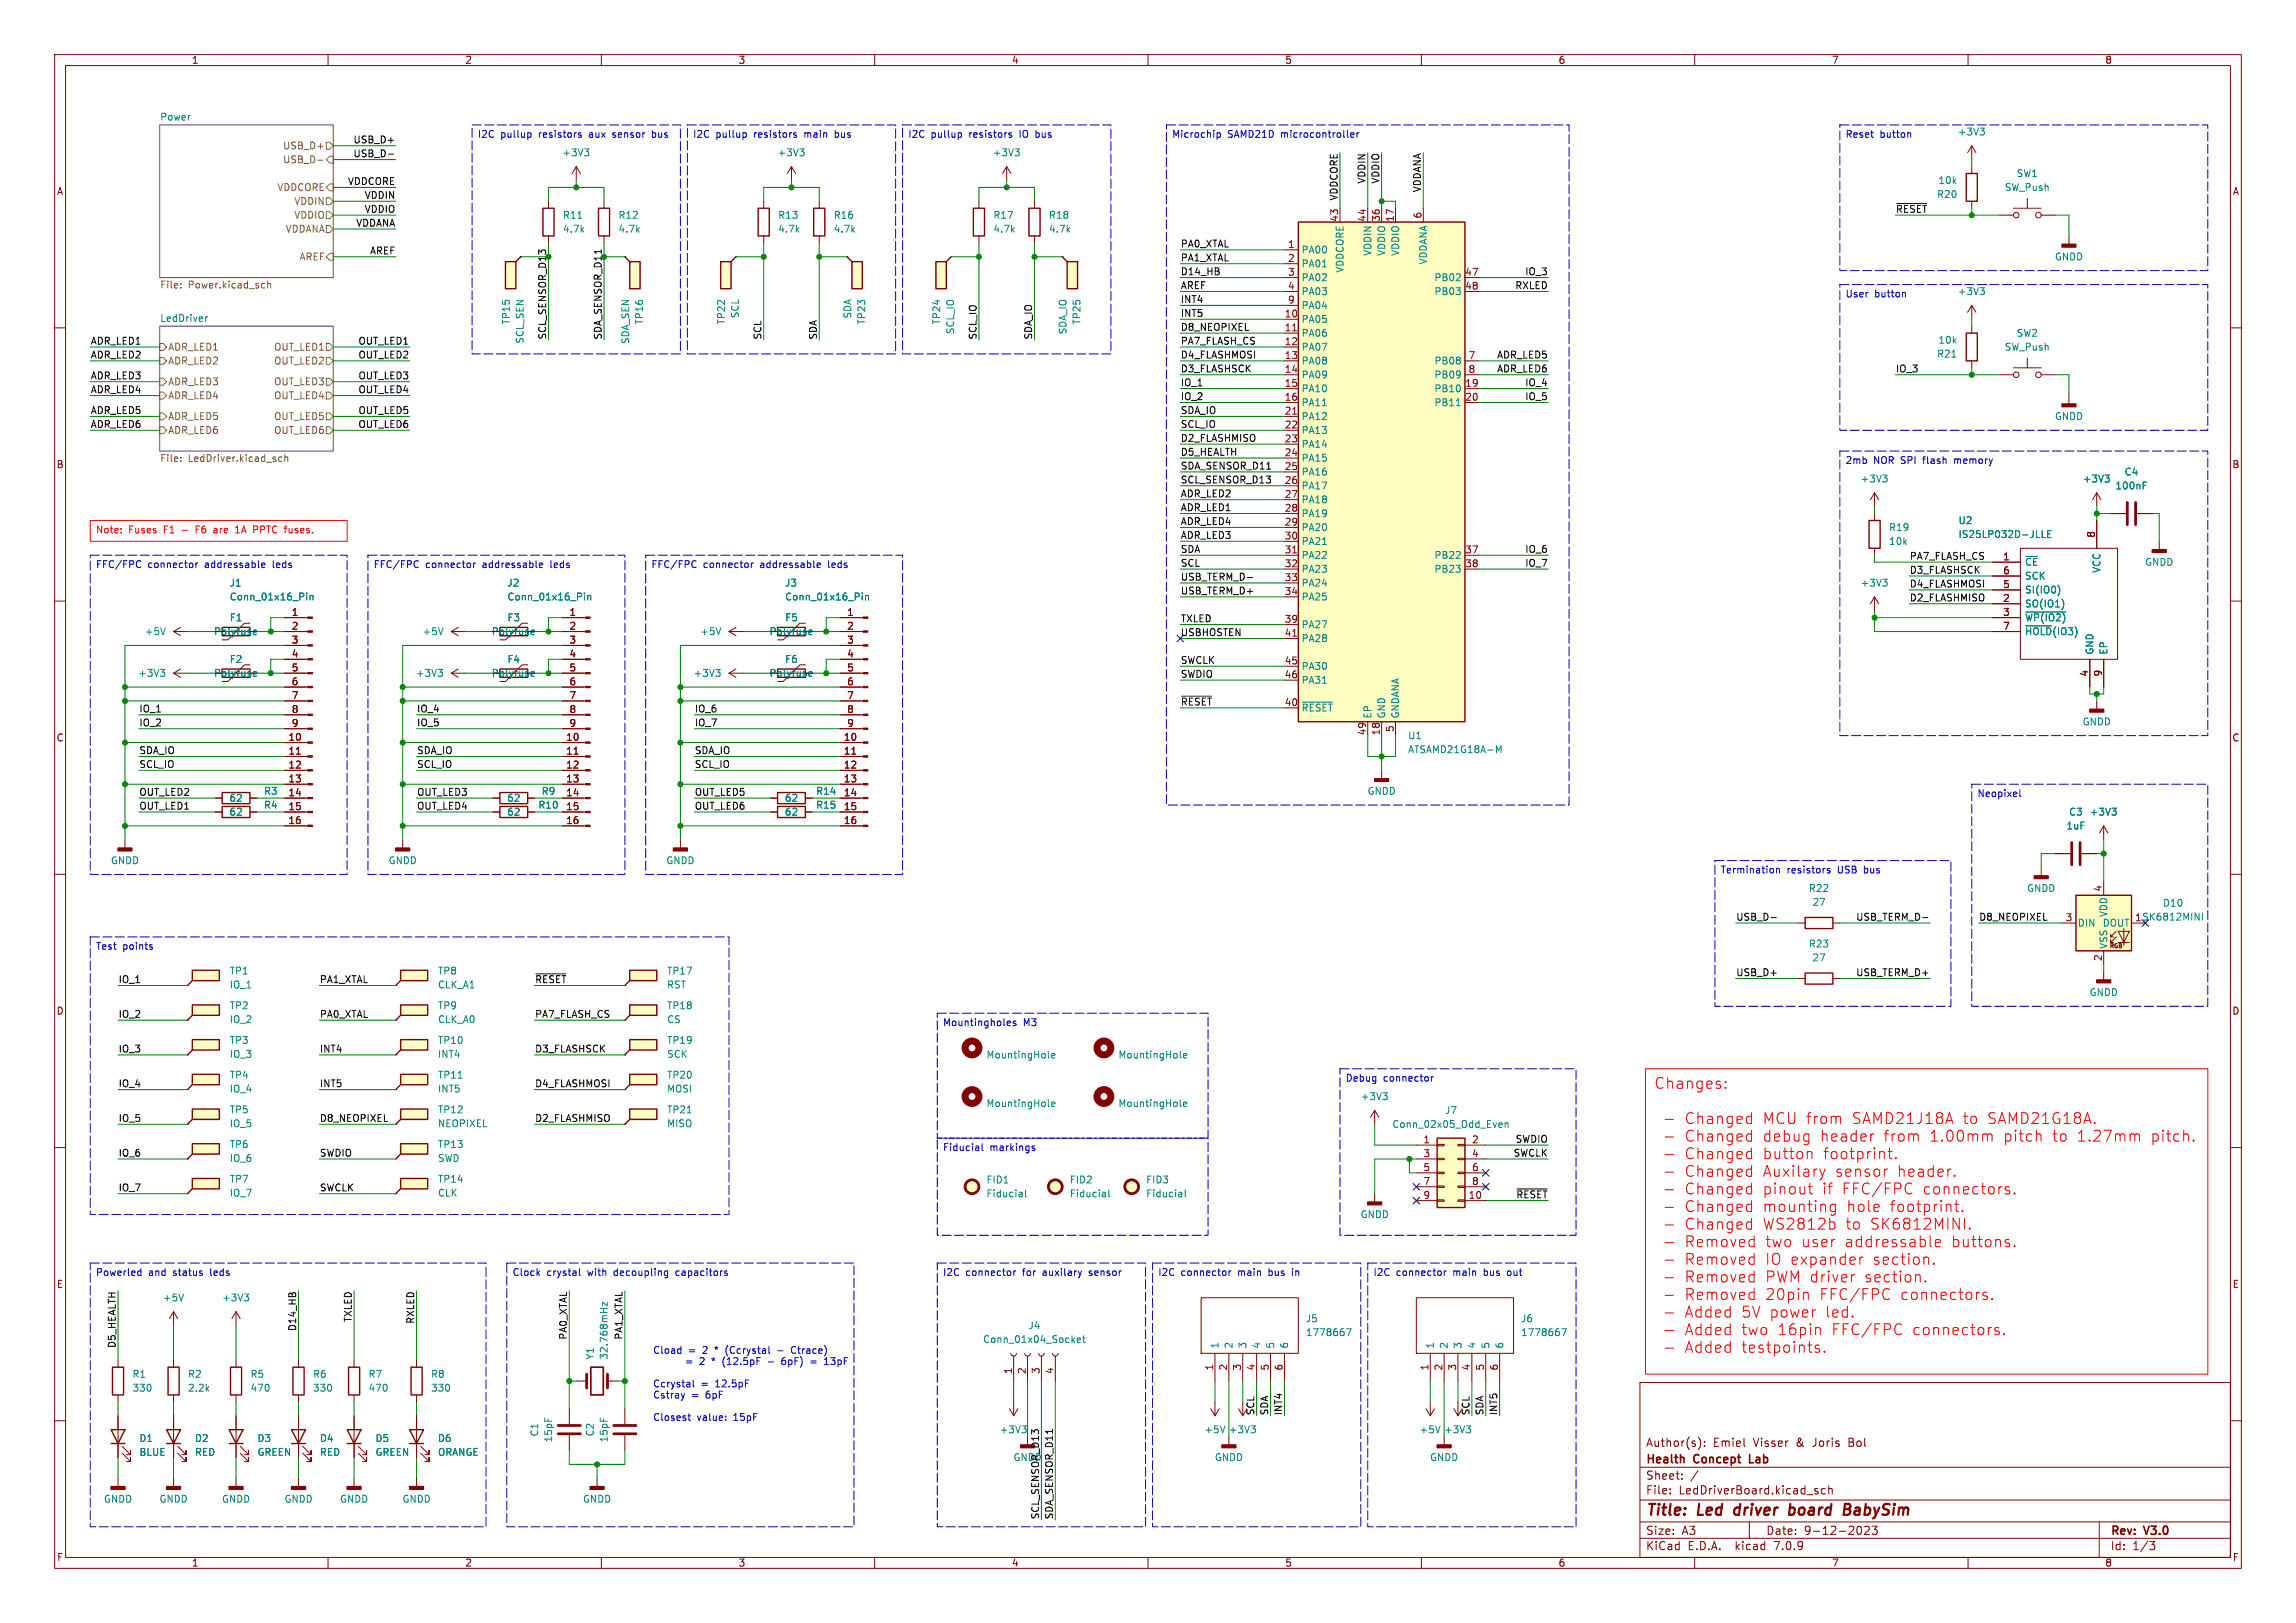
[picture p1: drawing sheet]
<svg xmlns="http://www.w3.org/2000/svg" width="420mm" height="297mm" viewBox="0 0 420 297" stroke-linecap="round" stroke-linejoin="round" font-family="sans-serif">
<defs><g id="words">
<g font-size="2.8" fill="#f00">
<text x="302.5" y="199.5">Changes:</text>
<text x="308.1" y="206">Changed</text>
<text x="308.1" y="209.2">Changed</text>
<text x="322.5" y="206">MCU from</text>
<text x="322.5" y="209.2">debug</text>
<text x="333" y="209.2">header</text>
<text x="338.9" y="206">SAMD21J18A</text>
<text x="344.7" y="209.2">from</text>
<text x="353.1" y="209.2">1.00mm</text>
<text x="359.2" y="206">to</text>
<text x="363.7" y="206">SAMD21G18A.</text>
<text x="366.7" y="209.2">pitch</text>
<text x="375.7" y="209.2">to</text>
<text x="380.2" y="209.2">1.27mm</text>
<text x="393.8" y="209.2">pitch.</text>
<text x="308.1" y="212.4">Changed</text>
<text x="308.1" y="215.6">Changed</text>
<text x="322.5" y="212.4">button</text>
<text x="322.5" y="215.6">Auxilary</text>
<text x="333.6" y="212.4">footprint.</text>
<text x="335.8" y="215.6">sensor</text>
<text x="347.2" y="215.6">header.</text>
<text x="308.1" y="218.9">Changed</text>
<text x="322.5" y="218.9">pinout</text>
<text x="333.4" y="218.9">if</text>
<text x="337.1" y="218.9">FFC/FPC</text>
<text x="351.9" y="218.9">connectors.</text>
<text x="308.1" y="222.1">Changed</text>
<text x="308.1" y="225.3">Changed</text>
<text x="322.5" y="222.1">mounting</text>
<text x="322.5" y="225.3">WS2812b</text>
<text x="337.7" y="225.3">to</text>
<text x="337.9" y="222.1">hole</text>
<text x="342.2" y="225.3">SK6812MINI.</text>
<text x="345.8" y="222.1">footprint.</text>
<text x="308.1" y="228.5">Removed</text>
<text x="308.1" y="231.7">Removed</text>
<text x="322.9" y="228.5">two</text>
<text x="322.9" y="231.7">IO expander</text>
<text x="329.6" y="228.5">user</text>
<text x="337.5" y="228.5">addressable</text>
<text x="342.7" y="231.7">section.</text>
<text x="357.1" y="228.5">buttons.</text>
<text x="308.1" y="235">Removed</text>
<text x="308.1" y="238.2">Removed</text>
<text x="322.9" y="235">PWM driver</text>
<text x="322.9" y="238.2">20pin</text>
<text x="332.9" y="238.2">FFC/FPC</text>
<text x="341.2" y="235">section.</text>
<text x="347.7" y="238.2">connectors.</text>
<text x="308.1" y="241.4">Added</text>
<text x="308.1" y="244.6">Added</text>
<text x="318.6" y="241.4">5V power</text>
<text x="318.6" y="244.6">two</text>
<text x="325.2" y="244.6">16pin</text>
<text x="334" y="241.4">led.</text>
<text x="335.2" y="244.6">FFC/FPC</text>
<text x="350" y="244.6">connectors.</text>
<text x="308.1" y="247.8">Added</text>
<text x="318.6" y="247.8">testpoints.</text>
</g>
<g font-size="2.8" fill="#840000">
<text x="301" y="277.9">Title:</text>
<text x="310.6" y="277.9">Led</text>
<text x="318.1" y="277.9">driver</text>
<text x="328.9" y="277.9">board</text>
<text x="339.7" y="277.9">BabySim</text>
</g>
<g font-size="2.1" fill="#840000">
<text x="301" y="268.2">Health</text>
<text x="301" y="265">Author(s):</text>
<text x="309.9" y="268.2">Concept</text>
<text x="313.4" y="265">Emiel</text>
<text x="320.7" y="268.2">Lab</text>
<text x="320.8" y="265">Visser</text>
<text x="328.7" y="265">&amp;</text>
<text x="331.9" y="265">Joris</text>
<text x="338.6" y="265">Bol</text>
<text x="301" y="273.7">File:</text>
<text x="301" y="271">Sheet:</text>
<text x="307.1" y="273.7">LedDriverBoard.kicad_sch</text>
<text x="301" y="281.1">Size:</text>
<text x="307.6" y="281.1">A3</text>
<text x="323" y="281.1">Date:</text>
<text x="330" y="281.1">9-12-2023</text>
<text x="386" y="281.3">Rev:</text>
<text x="392.4" y="281.3">V3.0</text>
<text x="301" y="283.9">KiCad</text>
<text x="308.7" y="283.9">E.D.A.</text>
<text x="317.6" y="283.9">kicad</text>
<text x="324.8" y="283.9">7.0.9</text>
<text x="386" y="283.9">Id:</text>
<text x="390.1" y="283.9">1/3</text>
</g>
<g font-size="1.8" fill="#840000">
<text x="35" y="11.9">1</text>
<text x="85" y="11.9">2</text>
<text x="135" y="11.9">3</text>
<text x="185" y="11.9">4</text>
<text x="235" y="11.9">5</text>
<text x="285" y="11.9">6</text>
<text x="335" y="11.9">7</text>
<text x="385" y="11.9">8</text>
<text x="10.3" y="35.9">A</text>
<text x="408.3" y="35.9">A</text>
<text x="244.9" y="40.7" transform="rotate(-90 244.9 40.7)">43</text>
<text x="249.9" y="40.7" transform="rotate(-90 249.9 40.7)">44</text>
<text x="252.5" y="40.7" transform="rotate(-90 252.5 40.7)">36</text>
<text x="255" y="40.7" transform="rotate(-90 255 40.7)">17</text>
<text x="260.1" y="40.1" transform="rotate(-90 260.1 40.1)">6</text>
<text x="235.5" y="45.5">1</text>
<text x="235.5" y="48">2</text>
<text x="235.5" y="50.5">3</text>
<text x="235.5" y="53.1">4</text>
<text x="267.9" y="50.5">47</text>
<text x="267.9" y="53.1">48</text>
<text x="234.9" y="58.2">10</text>
<text x="235.5" y="55.6">9</text>
<text x="234.9" y="60.7">11</text>
<text x="234.9" y="63.2">12</text>
<text x="234.9" y="65.8">13</text>
<text x="268.5" y="65.8">7</text>
<text x="234.9" y="68.3">14</text>
<text x="234.9" y="70.9">15</text>
<text x="267.9" y="70.9">19</text>
<text x="268.5" y="68.3">8</text>
<text x="234.9" y="73.4">16</text>
<text x="234.9" y="75.9">21</text>
<text x="267.9" y="73.4">20</text>
<text x="234.9" y="78.5">22</text>
<text x="234.9" y="81">23</text>
<text x="234.9" y="83.6">24</text>
<text x="10.3" y="85.9">B</text>
<text x="234.9" y="86.1">25</text>
<text x="234.9" y="88.6">26</text>
<text x="408.2" y="85.9">B</text>
<text x="234.9" y="91.2">27</text>
<text x="234.9" y="93.7">28</text>
<text x="234.9" y="96.3">29</text>
<text x="234.9" y="98.8">30</text>
<text x="234.9" y="101.3">31</text>
<text x="267.9" y="101.3">37</text>
<text x="383.3" y="98.5" transform="rotate(-90 383.3 98.5)">8</text>
<text x="234.9" y="103.9">32</text>
<text x="234.9" y="106.4">33</text>
<text x="267.9" y="103.9">38</text>
<text x="366.3" y="105.2">6</text>
<text x="366.3" y="102.6">1</text>
<text x="366.3" y="107.7">5</text>
<text x="53.3" y="112.8">1</text>
<text x="104.1" y="112.8">1</text>
<text x="154.9" y="112.8">1</text>
<text x="234.9" y="109">34</text>
<text x="366.3" y="110.2">2</text>
<text x="366.3" y="112.8">3</text>
<text x="39.1" y="116.4">Polyfuse</text>
<text x="53.3" y="115.3">2</text>
<text x="53.3" y="117.9">3</text>
<text x="89.9" y="116.4">Polyfuse</text>
<text x="104.1" y="115.3">2</text>
<text x="104.1" y="117.9">3</text>
<text x="140.7" y="116.4">Polyfuse</text>
<text x="154.9" y="115.3">2</text>
<text x="154.9" y="117.9">3</text>
<text x="234.9" y="114">39</text>
<text x="234.9" y="116.6">41</text>
<text x="366.3" y="115.3">7</text>
<text x="39.1" y="124.1">Polyfuse</text>
<text x="53.3" y="120.4">4</text>
<text x="53.3" y="122.9">5</text>
<text x="53.3" y="125.5">6</text>
<text x="89.9" y="124.1">Polyfuse</text>
<text x="104.1" y="120.4">4</text>
<text x="104.1" y="122.9">5</text>
<text x="104.1" y="125.5">6</text>
<text x="140.7" y="124.1">Polyfuse</text>
<text x="154.9" y="120.4">4</text>
<text x="154.9" y="122.9">5</text>
<text x="154.9" y="125.5">6</text>
<text x="234.9" y="121.7">45</text>
<text x="234.9" y="124.2">46</text>
<text x="382" y="123.9" transform="rotate(-90 382 123.9)">4</text>
<text x="384.6" y="123.9" transform="rotate(-90 384.6 123.9)">9</text>
<text x="53.3" y="128">7</text>
<text x="53.3" y="130.6">8</text>
<text x="104.1" y="128">7</text>
<text x="104.1" y="130.6">8</text>
<text x="154.9" y="128">7</text>
<text x="154.9" y="130.6">8</text>
<text x="234.9" y="129.3">40</text>
<text x="10.3" y="135.9">C</text>
<text x="52.7" y="135.6">10</text>
<text x="53.3" y="133.1">9</text>
<text x="103.5" y="135.6">10</text>
<text x="104.1" y="133.1">9</text>
<text x="154.3" y="135.6">10</text>
<text x="154.9" y="133.1">9</text>
<text x="249.9" y="134.7" transform="rotate(-90 249.9 134.7)">49</text>
<text x="252.5" y="134.7" transform="rotate(-90 252.5 134.7)">18</text>
<text x="255" y="134.1" transform="rotate(-90 255 134.1)">5</text>
<text x="408.2" y="135.9">C</text>
<text x="52.7" y="138.2">11</text>
<text x="52.7" y="140.7">12</text>
<text x="52.7" y="143.3">13</text>
<text x="103.5" y="138.2">11</text>
<text x="103.5" y="140.7">12</text>
<text x="103.5" y="143.3">13</text>
<text x="154.3" y="138.2">11</text>
<text x="154.3" y="140.7">12</text>
<text x="154.3" y="143.3">13</text>
<text x="52.7" y="145.8">14</text>
<text x="52.7" y="148.3">15</text>
<text x="103.5" y="145.8">14</text>
<text x="103.5" y="148.3">15</text>
<text x="154.3" y="145.8">14</text>
<text x="154.3" y="148.3">15</text>
<text x="52.7" y="150.9">16</text>
<text x="103.5" y="150.9">16</text>
<text x="154.3" y="150.9">16</text>
<text x="384.6" y="163.3" transform="rotate(-90 384.6 163.3)">4</text>
<text x="377.8" y="168.7">3</text>
<text x="384.6" y="176" transform="rotate(-90 384.6 176)">2</text>
<text x="10.3" y="185.9">D</text>
<text x="408.2" y="185.9">D</text>
<text x="260.3" y="209.3">1</text>
<text x="269.2" y="209.3">2</text>
<text x="260.3" y="211.8">3</text>
<text x="260.3" y="214.4">5</text>
<text x="269.2" y="211.8">4</text>
<text x="269.2" y="214.4">6</text>
<text x="260.3" y="216.9">7</text>
<text x="260.3" y="219.5">9</text>
<text x="268.6" y="219.5">10</text>
<text x="269.2" y="216.9">8</text>
<text x="10.3" y="235.9">E</text>
<text x="408.3" y="235.9">E</text>
<text x="185.2" y="251.5" transform="rotate(-90 185.2 251.5)">1</text>
<text x="187.7" y="251.5" transform="rotate(-90 187.7 251.5)">2</text>
<text x="190.2" y="251.5" transform="rotate(-90 190.2 251.5)">3</text>
<text x="192.8" y="251.5" transform="rotate(-90 192.8 251.5)">4</text>
<text x="222" y="250.9" transform="rotate(-90 222 250.9)">1</text>
<text x="224.5" y="250.9" transform="rotate(-90 224.5 250.9)">2</text>
<text x="227.1" y="250.9" transform="rotate(-90 227.1 250.9)">3</text>
<text x="229.6" y="250.9" transform="rotate(-90 229.6 250.9)">4</text>
<text x="232.2" y="250.9" transform="rotate(-90 232.2 250.9)">5</text>
<text x="234.7" y="250.9" transform="rotate(-90 234.7 250.9)">6</text>
<text x="261.4" y="250.9" transform="rotate(-90 261.4 250.9)">1</text>
<text x="263.9" y="250.9" transform="rotate(-90 263.9 250.9)">2</text>
<text x="266.4" y="250.9" transform="rotate(-90 266.4 250.9)">3</text>
<text x="269" y="250.9" transform="rotate(-90 269 250.9)">4</text>
<text x="271.5" y="250.9" transform="rotate(-90 271.5 250.9)">5</text>
<text x="274.1" y="250.9" transform="rotate(-90 274.1 250.9)">6</text>
<text x="10.3" y="285.9">F</text>
<text x="35" y="286.9">1</text>
<text x="85" y="286.9">2</text>
<text x="135" y="286.9">3</text>
<text x="185" y="286.9">4</text>
<text x="235" y="286.9">5</text>
<text x="285" y="286.9">6</text>
<text x="335" y="286.9">7</text>
<text x="385" y="286.9">8</text>
<text x="408.3" y="285.9">F</text>
</g>
<g font-size="1.8" fill="#008484">
<text x="29.2" y="22.1">Power</text>
<text x="102.8" y="28.8">+3V3</text>
<text x="142.1" y="28.8">+3V3</text>
<text x="181.5" y="28.8">+3V3</text>
<text x="358" y="25">+3V3</text>
<text x="354.5" y="33.9">10k</text>
<text x="366.6" y="35.2">SW_Push</text>
<text x="368.8" y="32.6">SW1</text>
<text x="102.9" y="40.2">R11</text>
<text x="113" y="40.2">R12</text>
<text x="142.2" y="40.2">R13</text>
<text x="152.4" y="40.2">R16</text>
<text x="181.6" y="40.2">R17</text>
<text x="191.8" y="40.2">R18</text>
<text x="354.2" y="36.4">R20</text>
<text x="102.9" y="42.8">4.7k</text>
<text x="113" y="42.8">4.7k</text>
<text x="142.2" y="42.8">4.7k</text>
<text x="152.4" y="42.8">4.7k</text>
<text x="181.6" y="42.8">4.7k</text>
<text x="191.8" y="42.8">4.7k</text>
<text x="238" y="46.6">PA00</text>
<text x="251.1" y="46.9" transform="rotate(-90 251.1 46.9)">VDDIN</text>
<text x="253.6" y="46.9" transform="rotate(-90 253.6 46.9)">VDDIO</text>
<text x="256.1" y="46.9" transform="rotate(-90 256.1 46.9)">VDDIO</text>
<text x="375.8" y="47.9">GNDD</text>
<text x="238" y="49.1">PA01</text>
<text x="238" y="51.7">PA02</text>
<text x="246" y="50" transform="rotate(-90 246 50)">VDDCORE</text>
<text x="261.2" y="48.5" transform="rotate(-90 261.2 48.5)">VDDANA</text>
<text x="262.3" y="51.7">PB02</text>
<text x="29.2" y="59">LedDriver</text>
<text x="93.4" y="59.5" transform="rotate(-90 93.4 59.5)">TP15</text>
<text x="117.8" y="59.5" transform="rotate(-90 117.8 59.5)">TP16</text>
<text x="132.8" y="59.5" transform="rotate(-90 132.8 59.5)">TP22</text>
<text x="135.4" y="58.3" transform="rotate(-90 135.4 58.3)">SCL</text>
<text x="155.9" y="58.4" transform="rotate(-90 155.9 58.4)">SDA</text>
<text x="158.5" y="59.5" transform="rotate(-90 158.5 59.5)">TP23</text>
<text x="172.2" y="59.5" transform="rotate(-90 172.2 59.5)">TP24</text>
<text x="197.8" y="59.5" transform="rotate(-90 197.8 59.5)">TP25</text>
<text x="238" y="59.3">PA05</text>
<text x="238" y="54.2">PA03</text>
<text x="238" y="56.7">PA04</text>
<text x="262.3" y="54.2">PB03</text>
<text x="358" y="54.2">+3V3</text>
<text x="96" y="63" transform="rotate(-90 96 63)">SCL_SEN</text>
<text x="115.3" y="63" transform="rotate(-90 115.3 63)">SDA_SEN</text>
<text x="174.7" y="61.2" transform="rotate(-90 174.7 61.2)">SCL_IO</text>
<text x="195.3" y="61.3" transform="rotate(-90 195.3 61.3)">SDA_IO</text>
<text x="238" y="61.8">PA06</text>
<text x="238" y="64.4">PA07</text>
<text x="354.2" y="65.6">R21</text>
<text x="354.5" y="63.1">10k</text>
<text x="366.6" y="64.4">SW_Push</text>
<text x="368.8" y="61.8">SW2</text>
<text x="238" y="66.9">PA08</text>
<text x="238" y="69.4">PA09</text>
<text x="238" y="72">PA10</text>
<text x="262.3" y="72">PB10</text>
<text x="262.3" y="66.9">PB08</text>
<text x="262.3" y="69.4">PB09</text>
<text x="238" y="74.5">PA11</text>
<text x="238" y="77.1">PA12</text>
<text x="262.3" y="74.5">PB11</text>
<text x="375.8" y="77.1">GNDD</text>
<text x="238" y="79.6">PA13</text>
<text x="238" y="82.1">PA14</text>
<text x="238" y="84.7">PA15</text>
<text x="238" y="87.2">PA16</text>
<text x="238" y="89.8">PA17</text>
<text x="340.3" y="88.5">+3V3</text>
<text x="380.9" y="88.5">+3V3</text>
<text x="386.9" y="89.8">100nF</text>
<text x="388.5" y="87.2">C4</text>
<text x="238" y="92.3">PA18</text>
<text x="238" y="94.8">PA19</text>
<text x="238" y="97.4">PA20</text>
<text x="238" y="99.9">PA21</text>
<text x="345.5" y="97.4">R19</text>
<text x="345.5" y="99.9">10k</text>
<text x="358.2" y="96.1">U2</text>
<text x="358.2" y="98.7">IS25LP032D-JLLE</text>
<text x="41.9" y="107.5">J1</text>
<text x="92.7" y="107.5">J2</text>
<text x="143.5" y="107.5">J3</text>
<text x="238" y="102.5">PA22</text>
<text x="238" y="105">PA23</text>
<text x="238" y="107.5">PA24</text>
<text x="262.3" y="102.5">PB22</text>
<text x="262.3" y="105">PB23</text>
<text x="340.3" y="107.5">+3V3</text>
<text x="370.3" y="106.3">SCK</text>
<text x="370.3" y="103.7">~{CE}</text>
<text x="384.4" y="104.9" transform="rotate(-90 384.4 104.9)">VCC</text>
<text x="392.3" y="103.7">GNDD</text>
<text x="41.9" y="110.1">Conn_01x16_Pin</text>
<text x="41.9" y="113.9">F1</text>
<text x="92.7" y="110.1">Conn_01x16_Pin</text>
<text x="92.7" y="113.9">F3</text>
<text x="143.5" y="110.1">Conn_01x16_Pin</text>
<text x="143.5" y="113.9">F5</text>
<text x="238" y="110.1">PA25</text>
<text x="370.3" y="111.4">SO(IO1)</text>
<text x="370.3" y="113.9">~{WP(IO2)}</text>
<text x="370.3" y="108.8">SI(IO0)</text>
<text x="26.4" y="116.4">+5V</text>
<text x="77.2" y="116.4">+5V</text>
<text x="128" y="116.4">+5V</text>
<text x="238" y="115.2">PA27</text>
<text x="238" y="117.7">PA28</text>
<text x="370.3" y="116.4">~{HOLD}(IO3)</text>
<text x="383.1" y="119.9" transform="rotate(-90 383.1 119.9)">GND</text>
<text x="385.7" y="119.9" transform="rotate(-90 385.7 119.9)">EP</text>
<text x="25.2" y="124.1">+3V3</text>
<text x="41.9" y="121.5">F2</text>
<text x="76" y="124.1">+3V3</text>
<text x="92.7" y="121.5">F4</text>
<text x="126.8" y="124.1">+3V3</text>
<text x="143.5" y="121.5">F6</text>
<text x="238" y="122.8">PA30</text>
<text x="238" y="125.3">PA31</text>
<text x="238" y="130.4">~{RESET}</text>
<text x="251.1" y="131.6" transform="rotate(-90 251.1 131.6)">EP</text>
<text x="253.6" y="131.6" transform="rotate(-90 253.6 131.6)">GND</text>
<text x="256.1" y="131.6" transform="rotate(-90 256.1 131.6)">GNDANA</text>
<text x="257.5" y="135.5">U1</text>
<text x="380.9" y="132.9">GNDD</text>
<text x="257.5" y="138">ATSAMD21G18A-M</text>
<text x="41.9" y="149.5">62</text>
<text x="41.9" y="146.9">62</text>
<text x="48.2" y="148.2">R4</text>
<text x="48.2" y="145.6">R3</text>
<text x="92.7" y="146.9">62</text>
<text x="92.7" y="149.5">62</text>
<text x="98.4" y="148.2">R10</text>
<text x="99" y="145.6">R9</text>
<text x="143.5" y="149.5">62</text>
<text x="143.5" y="146.9">62</text>
<text x="149.2" y="148.2">R15</text>
<text x="149.2" y="145.6">R14</text>
<text x="250.1" y="145.6">GNDD</text>
<text x="378.4" y="149.5">C3</text>
<text x="382.2" y="149.5">+3V3</text>
<text x="377.9" y="152">1uF</text>
<text x="20.2" y="158.3">GNDD</text>
<text x="71" y="158.3">GNDD</text>
<text x="121.8" y="158.3">GNDD</text>
<text x="330.8" y="163.4">R22</text>
<text x="331.4" y="166">27</text>
<text x="370.7" y="163.4">GNDD</text>
<text x="385.7" y="167.9" transform="rotate(-90 385.7 167.9)">VDD</text>
<text x="395.6" y="166.1">D10</text>
<text x="330.8" y="173.6">R23</text>
<text x="380" y="169.8">DIN</text>
<text x="384.5" y="169.8">DOUT</text>
<text x="385.7" y="173.7" transform="rotate(-90 385.7 173.7)">VSS</text>
<text x="390.5" y="168.7">1 SK6812MINI</text>
<text x="41.9" y="178.5">TP1</text>
<text x="80" y="178.5">TP8</text>
<text x="121.9" y="178.5">TP17</text>
<text x="331.4" y="176.1">27</text>
<text x="41.9" y="184.9">TP2</text>
<text x="41.9" y="181.1">IO_1</text>
<text x="80" y="184.9">TP9</text>
<text x="80" y="181.1">CLK_A1</text>
<text x="121.9" y="181.1">RST</text>
<text x="121.9" y="184.9">TP18</text>
<text x="382.1" y="182.5">GNDD</text>
<text x="41.9" y="191.2">TP3</text>
<text x="41.9" y="187.4">IO_2</text>
<text x="80" y="191.2">TP10</text>
<text x="80" y="187.4">CLK_A0</text>
<text x="121.9" y="187.4">CS</text>
<text x="121.9" y="191.2">TP19</text>
<text x="41.9" y="197.6">TP4</text>
<text x="41.9" y="193.8">IO_3</text>
<text x="80" y="193.8">INT4</text>
<text x="80" y="197.6">TP11</text>
<text x="121.9" y="193.8">SCK</text>
<text x="121.9" y="197.6">TP20</text>
<text x="180.3" y="193.9">MountingHole</text>
<text x="204.5" y="193.9">MountingHole</text>
<text x="41.9" y="203.9">TP5</text>
<text x="41.9" y="200.1">IO_4</text>
<text x="80" y="200.1">INT5</text>
<text x="80" y="203.9">TP12</text>
<text x="121.9" y="203.9">TP21</text>
<text x="121.9" y="200.1">MOSI</text>
<text x="180.3" y="202.8">MountingHole</text>
<text x="204.5" y="202.8">MountingHole</text>
<text x="248.8" y="201.5">+3V3</text>
<text x="41.9" y="206.5">IO_5</text>
<text x="80" y="206.5">NEOPIXEL</text>
<text x="121.9" y="206.5">MISO</text>
<text x="254.6" y="206.6">Conn_02x05_Odd_Even</text>
<text x="264.2" y="204.1">J7</text>
<text x="41.9" y="210.3">TP6</text>
<text x="41.9" y="212.8">IO_6</text>
<text x="80" y="212.8">SWD</text>
<text x="80" y="210.3">TP13</text>
<text x="41.9" y="216.6">TP7</text>
<text x="41.9" y="219.2">IO_7</text>
<text x="80" y="219.2">CLK</text>
<text x="80" y="216.6">TP14</text>
<text x="180.3" y="216.8">FID1</text>
<text x="180.3" y="219.3">Fiducial</text>
<text x="195.6" y="216.8">FID2</text>
<text x="195.6" y="219.3">Fiducial</text>
<text x="209.6" y="216.8">FID3</text>
<text x="209.6" y="219.3">Fiducial</text>
<text x="248.8" y="223.1">GNDD</text>
<text x="29.7" y="238.4">+5V</text>
<text x="40.5" y="238.4">+3V3</text>
<text x="179.7" y="246">Conn_01x04_Socket</text>
<text x="188" y="243.4">J4</text>
<text x="238.8" y="242.2">J5</text>
<text x="238.8" y="244.7">1778667</text>
<text x="278.1" y="242.2">J6</text>
<text x="278.1" y="244.7">1778667</text>
<text x="108.8" y="248.9" transform="rotate(-90 108.8 248.9)">Y1</text>
<text x="111.4" y="248.9" transform="rotate(-90 111.4 248.9)">32.768mHz</text>
<text x="223.1" y="246.9" transform="rotate(-90 223.1 246.9)">1</text>
<text x="225.7" y="246.9" transform="rotate(-90 225.7 246.9)">2</text>
<text x="228.2" y="246.9" transform="rotate(-90 228.2 246.9)">3</text>
<text x="230.7" y="246.9" transform="rotate(-90 230.7 246.9)">4</text>
<text x="233.3" y="246.9" transform="rotate(-90 233.3 246.9)">5</text>
<text x="235.8" y="246.9" transform="rotate(-90 235.8 246.9)">6</text>
<text x="262.5" y="246.9" transform="rotate(-90 262.5 246.9)">1</text>
<text x="265" y="246.9" transform="rotate(-90 265 246.9)">2</text>
<text x="267.6" y="246.9" transform="rotate(-90 267.6 246.9)">3</text>
<text x="270.1" y="246.9" transform="rotate(-90 270.1 246.9)">4</text>
<text x="272.6" y="246.9" transform="rotate(-90 272.6 246.9)">5</text>
<text x="275.2" y="246.9" transform="rotate(-90 275.2 246.9)">6</text>
<text x="24.1" y="252.3">R1</text>
<text x="24.1" y="254.9">330</text>
<text x="34.3" y="252.3">R2</text>
<text x="34.3" y="254.9">2.2k</text>
<text x="45.7" y="252.3">R5</text>
<text x="45.7" y="254.9">470</text>
<text x="57.2" y="252.3">R6</text>
<text x="57.2" y="254.9">330</text>
<text x="67.3" y="252.3">R7</text>
<text x="67.3" y="254.9">470</text>
<text x="78.7" y="252.3">R8</text>
<text x="78.7" y="254.9">330</text>
<text x="98.7" y="263" transform="rotate(-90 98.7 263)">C1</text>
<text x="108.8" y="263" transform="rotate(-90 108.8 263)">C2</text>
<text x="182.8" y="262.5">+3V3</text>
<text x="220.2" y="262.5">+5V</text>
<text x="224.7" y="262.5">+3V3</text>
<text x="259.6" y="262.5">+5V</text>
<text x="264.1" y="262.5">+3V3</text>
<text x="25.4" y="264.1">D1</text>
<text x="25.4" y="266.6">BLUE</text>
<text x="35.6" y="264.1">D2</text>
<text x="35.6" y="266.6">RED</text>
<text x="47" y="264.1">D3</text>
<text x="47" y="266.6">GREEN</text>
<text x="58.4" y="264.1">D4</text>
<text x="58.4" y="266.6">RED</text>
<text x="68.6" y="264.1">D5</text>
<text x="68.6" y="266.6">GREEN</text>
<text x="80" y="264.1">D6</text>
<text x="80" y="266.6">ORANGE</text>
<text x="101.2" y="264.1" transform="rotate(-90 101.2 264.1)">15pF</text>
<text x="111.4" y="264.1" transform="rotate(-90 111.4 264.1)">15pF</text>
<text x="222.1" y="267.6">GNDD</text>
<text x="261.5" y="267.6">GNDD</text>
<text x="18.9" y="275.2">GNDD</text>
<text x="29.1" y="275.2">GNDD</text>
<text x="40.5" y="275.2">GNDD</text>
<text x="51.9" y="275.2">GNDD</text>
<text x="62.1" y="275.2">GNDD</text>
<text x="73.5" y="275.2">GNDD</text>
<text x="106.5" y="275.2">GNDD</text>
</g>
<g font-size="1.8" fill="#848400">
<text x="51.7" y="27.5">USB_D+</text>
<text x="50.6" y="35.2">VDDCORE</text>
<text x="51.7" y="30.1">USB_D-</text>
<text x="53.7" y="37.7">VDDIN</text>
<text x="53.7" y="40.2">VDDIO</text>
<text x="52.2" y="42.8">VDDANA</text>
<text x="54.7" y="47.9">AREF</text>
<text x="29.2" y="53.1">File:</text>
<text x="34.4" y="53.1">Power.kicad_sch</text>
<text x="30.7" y="64.4">ADR_LED1</text>
<text x="50" y="64.4">OUT_LED1</text>
<text x="30.7" y="70.7">ADR_LED3</text>
<text x="30.7" y="66.9">ADR_LED2</text>
<text x="50" y="70.7">OUT_LED3</text>
<text x="50" y="66.9">OUT_LED2</text>
<text x="30.7" y="73.3">ADR_LED4</text>
<text x="30.7" y="77.1">ADR_LED5</text>
<text x="50" y="73.3">OUT_LED4</text>
<text x="50" y="77.1">OUT_LED5</text>
<text x="30.7" y="79.6">ADR_LED6</text>
<text x="50" y="79.6">OUT_LED6</text>
<text x="29.2" y="84.9">File:</text>
<text x="34.4" y="84.9">LedDriver.kicad_sch</text>
</g>
<g font-size="1.8">
<text x="64.6" y="26.3">USB_D+</text>
<text x="64.6" y="28.9">USB_D-</text>
<text x="63.5" y="33.9">VDDCORE</text>
<text x="249.8" y="33.7" transform="rotate(-90 249.8 33.7)">VDDIN</text>
<text x="252.4" y="33.7" transform="rotate(-90 252.4 33.7)">VDDIO</text>
<text x="260" y="35.3" transform="rotate(-90 260 35.3)">VDDANA</text>
<text x="65.1" y="41.6">VDDANA</text>
<text x="66.6" y="39">VDDIO</text>
<text x="66.6" y="36.5">VDDIN</text>
<text x="244.8" y="36.8" transform="rotate(-90 244.8 36.8)">VDDCORE</text>
<text x="346.7" y="39">~{RESET}</text>
<text x="67.6" y="46.6">AREF</text>
<text x="215.9" y="47.9">PA1_XTAL</text>
<text x="215.9" y="45.4">PA0_XTAL</text>
<text x="215.9" y="50.5">D14_HB</text>
<text x="215.9" y="53">AREF</text>
<text x="277.1" y="53">RXLED</text>
<text x="278.9" y="50.5">IO_3</text>
<text x="215.9" y="55.5">INT4</text>
<text x="215.9" y="58.1">INT5</text>
<text x="16.5" y="65.7">ADR_LED2</text>
<text x="16.5" y="63.2">ADR_LED1</text>
<text x="65.5" y="65.7">OUT_LED2</text>
<text x="65.5" y="63.2">OUT_LED1</text>
<text x="139.4" y="62.2" transform="rotate(-90 139.4 62.2)">SCL</text>
<text x="149.5" y="62.2" transform="rotate(-90 149.5 62.2)">SDA</text>
<text x="178.7" y="62.2" transform="rotate(-90 178.7 62.2)">SCL_IO</text>
<text x="188.9" y="62.2" transform="rotate(-90 188.9 62.2)">SDA_IO</text>
<text x="215.9" y="60.6">D8_NEOPIXEL</text>
<text x="215.9" y="65.7">D4_FLASHMOSI</text>
<text x="215.9" y="63.2">PA7_FLASH_CS</text>
<text x="273.8" y="65.7">ADR_LED5</text>
<text x="16.5" y="69.5">ADR_LED3</text>
<text x="65.5" y="69.5">OUT_LED3</text>
<text x="215.9" y="70.8">IO_1</text>
<text x="215.9" y="68.2">D3_FLASHSCK</text>
<text x="273.8" y="68.2">ADR_LED6</text>
<text x="278.9" y="70.8">IO_4</text>
<text x="346.7" y="68.2">IO_3</text>
<text x="16.5" y="75.9">ADR_LED5</text>
<text x="16.5" y="72">ADR_LED4</text>
<text x="65.5" y="72">OUT_LED4</text>
<text x="65.5" y="75.9">OUT_LED5</text>
<text x="215.9" y="75.9">SDA_IO</text>
<text x="215.9" y="73.3">IO_2</text>
<text x="278.9" y="73.3">IO_5</text>
<text x="16.5" y="78.4">ADR_LED6</text>
<text x="65.5" y="78.4">OUT_LED6</text>
<text x="215.9" y="83.5">D5_HEALTH</text>
<text x="215.9" y="80.9">D2_FLASHMISO</text>
<text x="215.9" y="78.4">SCL_IO</text>
<text x="215.9" y="88.6">SCL_SENSOR_D13</text>
<text x="215.9" y="86">SDA_SENSOR_D11</text>
<text x="215.9" y="91.1">ADR_LED2</text>
<text x="215.9" y="93.6">ADR_LED1</text>
<text x="215.9" y="96.2">ADR_LED4</text>
<text x="215.9" y="101.3">SDA</text>
<text x="215.9" y="98.7">ADR_LED3</text>
<text x="278.9" y="101.3">IO_6</text>
<text x="215.9" y="106.3">USB_TERM_D-</text>
<text x="215.9" y="103.8">SCL</text>
<text x="278.9" y="103.8">IO_7</text>
<text x="349.2" y="105.1">D3_FLASHSCK</text>
<text x="349.2" y="107.6">D4_FLASHMOSI</text>
<text x="349.2" y="102.5">PA7_FLASH_CS</text>
<text x="215.9" y="108.9">USB_TERM_D+</text>
<text x="215.9" y="114">TXLED</text>
<text x="349.2" y="110.1">D2_FLASHMISO</text>
<text x="215.9" y="116.5">USBHOSTEN</text>
<text x="215.9" y="124.1">SWDIO</text>
<text x="215.9" y="121.6">SWCLK</text>
<text x="25.4" y="130.5">IO_1</text>
<text x="76.2" y="130.5">IO_4</text>
<text x="127" y="130.5">IO_6</text>
<text x="215.9" y="129.2">~{RESET}</text>
<text x="25.4" y="133">IO_2</text>
<text x="76.2" y="133">IO_5</text>
<text x="127" y="133">IO_7</text>
<text x="25.4" y="140.6">SCL_IO</text>
<text x="25.4" y="138.1">SDA_IO</text>
<text x="76.2" y="140.6">SCL_IO</text>
<text x="76.2" y="138.1">SDA_IO</text>
<text x="127" y="138.1">SDA_IO</text>
<text x="127" y="140.6">SCL_IO</text>
<text x="25.4" y="145.7">OUT_LED2</text>
<text x="25.4" y="148.2">OUT_LED1</text>
<text x="76.2" y="148.2">OUT_LED4</text>
<text x="76.2" y="145.7">OUT_LED3</text>
<text x="127" y="148.2">OUT_LED6</text>
<text x="127" y="145.7">OUT_LED5</text>
<text x="317.5" y="168.6">USB_D-</text>
<text x="339.4" y="168.6">USB_TERM_D-</text>
<text x="361.9" y="168.6">D8_NEOPIXEL</text>
<text x="21.6" y="180">IO_1</text>
<text x="58.4" y="180">PA1_XTAL</text>
<text x="97.8" y="180">~{RESET}</text>
<text x="317.5" y="178.7">USB_D+</text>
<text x="339.4" y="178.7">USB_TERM_D+</text>
<text x="21.6" y="186.3">IO_2</text>
<text x="58.4" y="186.3">PA0_XTAL</text>
<text x="97.8" y="186.3">PA7_FLASH_CS</text>
<text x="21.6" y="192.7">IO_3</text>
<text x="58.4" y="192.7">INT4</text>
<text x="97.8" y="192.7">D3_FLASHSCK</text>
<text x="21.6" y="199">IO_4</text>
<text x="58.4" y="199">INT5</text>
<text x="97.8" y="199">D4_FLASHMOSI</text>
<text x="21.6" y="205.4">IO_5</text>
<text x="58.4" y="205.4">D8_NEOPIXEL</text>
<text x="97.8" y="205.4">D2_FLASHMISO</text>
<text x="277.1" y="209.2">SWDIO</text>
<text x="21.6" y="211.7">IO_6</text>
<text x="58.4" y="211.7">SWDIO</text>
<text x="276.8" y="211.7">SWCLK</text>
<text x="21.6" y="218.1">IO_7</text>
<text x="58.4" y="218.1">SWCLK</text>
<text x="277.3" y="219.4">~{RESET}</text>
<text x="54.3" y="243.7" transform="rotate(-90 54.3 243.7)">D14_HB</text>
<text x="64.4" y="242" transform="rotate(-90 64.4 242)">TXLED</text>
<text x="75.9" y="242.3" transform="rotate(-90 75.9 242.3)">RXLED</text>
<text x="103.8" y="245.3" transform="rotate(-90 103.8 245.3)">PA0_XTAL</text>
<text x="114" y="245.3" transform="rotate(-90 114 245.3)">PA1_XTAL</text>
<text x="21.2" y="246.8" transform="rotate(-90 21.2 246.8)">D5_HEALTH</text>
<text x="229.5" y="259.1" transform="rotate(-90 229.5 259.1)">SCL</text>
<text x="232.1" y="259.1" transform="rotate(-90 232.1 259.1)">SDA</text>
<text x="234.6" y="259.1" transform="rotate(-90 234.6 259.1)">INT4</text>
<text x="268.9" y="259.1" transform="rotate(-90 268.9 259.1)">SCL</text>
<text x="271.4" y="259.1" transform="rotate(-90 271.4 259.1)">SDA</text>
<text x="274" y="259.1" transform="rotate(-90 274 259.1)">INT5</text>
<text x="185.3" y="267.6">GNDD</text>
<text x="190.2" y="278.1" transform="rotate(-90 190.2 278.1)">SCL_SENSOR_D13</text>
<text x="192.7" y="278.1" transform="rotate(-90 192.7 278.1)">SDA_SENSOR_D11</text>
</g>
<g font-size="1.8" fill="#0000c2">
<text x="87.3" y="25.5">I2C</text>
<text x="91.6" y="25.5">pullup</text>
<text x="98.7" y="25.5">resistors</text>
<text x="108.1" y="25.5">aux</text>
<text x="112.6" y="25.5">sensor</text>
<text x="120" y="25.5">bus</text>
<text x="126.7" y="25.5">I2C</text>
<text x="130.9" y="25.5">pullup</text>
<text x="138" y="25.5">resistors</text>
<text x="147.4" y="25.5">main</text>
<text x="153.2" y="25.5">bus</text>
<text x="166.1" y="25.5">I2C</text>
<text x="170.3" y="25.5">pullup</text>
<text x="177.4" y="25.5">resistors</text>
<text x="186.8" y="25.5">IO bus</text>
<text x="214.3" y="25.5">Microchip</text>
<text x="224.6" y="25.5">SAMD21D</text>
<text x="234.4" y="25.5">microcontroller</text>
<text x="337.5" y="25.5">Reset</text>
<text x="343.9" y="25.5">button</text>
<text x="337.5" y="54.7">User</text>
<text x="342.9" y="54.7">button</text>
<text x="337.5" y="85.2">2mb</text>
<text x="342.7" y="85.2">NOR SPI</text>
<text x="352.1" y="85.2">flash</text>
<text x="358" y="85.2">memory</text>
<text x="17.5" y="104.3">FFC/FPC</text>
<text x="27" y="104.3">connector</text>
<text x="37.6" y="104.3">addressable</text>
<text x="50.2" y="104.3">leds</text>
<text x="68.3" y="104.3">FFC/FPC</text>
<text x="77.8" y="104.3">connector</text>
<text x="88.4" y="104.3">addressable</text>
<text x="101" y="104.3">leds</text>
<text x="119.1" y="104.3">FFC/FPC</text>
<text x="128.6" y="104.3">connector</text>
<text x="139.2" y="104.3">addressable</text>
<text x="151.8" y="104.3">leds</text>
<text x="361.6" y="146.2">Neopixel</text>
<text x="314.6" y="160.2">Termination</text>
<text x="326.9" y="160.2">resistors</text>
<text x="336.3" y="160.2">USB</text>
<text x="341.3" y="160.2">bus</text>
<text x="17.5" y="174.1">Test</text>
<text x="22.4" y="174.1">points</text>
<text x="172.4" y="188.1">Mountingholes</text>
<text x="187.2" y="188.1">M3</text>
<text x="246.1" y="198.3">Debug</text>
<text x="253" y="198.3">connector</text>
<text x="172.4" y="211">Fiducial</text>
<text x="181.1" y="211">markings</text>
<text x="17.5" y="233.8">Powerled</text>
<text x="27.2" y="233.8">and</text>
<text x="31.8" y="233.8">status</text>
<text x="38.8" y="233.8">leds</text>
<text x="93.7" y="233.8">Clock</text>
<text x="100" y="233.8">crystal</text>
<text x="107.6" y="233.8">with</text>
<text x="112.6" y="233.8">decoupling</text>
<text x="124.1" y="233.8">capacitors</text>
<text x="172.4" y="233.8">I2C</text>
<text x="176.7" y="233.8">connector</text>
<text x="187.2" y="233.8">for</text>
<text x="191" y="233.8">auxilary</text>
<text x="199.7" y="233.8">sensor</text>
<text x="211.8" y="233.8">I2C</text>
<text x="216" y="233.8">connector</text>
<text x="226.6" y="233.8">main</text>
<text x="232.3" y="233.8">bus</text>
<text x="236.8" y="233.8">in</text>
<text x="251.1" y="233.8">I2C</text>
<text x="255.4" y="233.8">connector</text>
<text x="265.9" y="233.8">main</text>
<text x="271.7" y="233.8">bus</text>
<text x="276.2" y="233.8">out</text>
<text x="119.4" y="247.8">Cload</text>
<text x="125.9" y="247.8">=</text>
<text x="128.7" y="247.8">2</text>
<text x="129.1" y="249.9">2</text>
<text x="131.1" y="247.8">*</text>
<text x="131.5" y="249.9">*</text>
<text x="133.2" y="247.8">(Ccrystal</text>
<text x="133.7" y="249.9">(12.5pF</text>
<text x="144.9" y="249.9">6pF)</text>
<text x="145.6" y="247.8">Ctrace)</text>
<text x="150.4" y="249.9">=</text>
<text x="153.1" y="249.9">13pF</text>
<text x="119.4" y="254">Ccrystal</text>
<text x="119.4" y="256">Cstray</text>
<text x="126.5" y="256">=</text>
<text x="128.2" y="254">=</text>
<text x="129.2" y="256">6pF</text>
<text x="131" y="254">12.5pF</text>
<text x="119.4" y="260.1">Closest</text>
<text x="127.5" y="260.1">value:</text>
<text x="134.3" y="260.1">15pF</text>
</g>
<g font-size="1.8" fill="#008400">
<text x="100" y="62.2" transform="rotate(-90 100 62.2)">SCL_SENSOR_D13</text>
<text x="110.1" y="62.2" transform="rotate(-90 110.1 62.2)">SDA_SENSOR_D11</text>
</g>
<g font-size="1.8" fill="#f00">
<text x="17.5" y="97.9">Note:</text>
<text x="23.5" y="97.9">Fuses</text>
<text x="30.1" y="97.9">F1</text>
<text x="36.3" y="97.9">F6</text>
<text x="39.8" y="97.9">are</text>
<text x="44" y="97.9">1A</text>
<text x="47.4" y="97.9">PPTC fuses.</text>
</g>
<text font-size="1.1" fill="#840000" x="385.8" y="173.7">RGB</text>
</g></defs>
<g fill="none" stroke="#840000" stroke-width=".18">
<path d="M10 10h400v277h-400zM12 12h396v273h-396zM60 10v2M110 10v2M160 10v2M210 10v2M260 10v2M310 10v2M360 10v2M100.3 36.8v1.3M105.4 30.5l-.8 1.3M105.4 30.5v2.5"/>
<path d="M105.4 30.5l.8 1.3M110.5 36.8v1.3M139.7 36.8v1.3M144.8 30.5l-.8 1.3M144.8 30.5v2.5M144.8 30.5l.7 1.3M149.9 36.8v1.3M179.1 36.8v1.3M184.1 30.5l-.7 1.3M184.1 30.5v2.5M184.1 30.5l.8 1.3M189.2 36.8v1.3"/>
<path d="M245.1 38.1v2.5M250.2 38.1v2.5M252.7 38.1v2.5M255.3 38.1v2.5M260.3 38.1v2.5M360.7 26.7v2.5M360.7 30.5v1.3M360.7 36.8v1.3M360.7 26.7l-.8 1.2M360.7 26.7l.7 1.2M365.8 39.4h2.5M368.3 38.1h5.1"/>
<path d="M370.8 36.3v1.8M373.4 39.4h2.5M10 60h2M95.2 47h.1M100.3 43.2v1.3M110.5 43.2v1.3M114.3 47h.1M134.6 47h.1M139.7 43.2v1.3M149.9 43.2v1.3M154.9 47h.1M174 47h.1"/>
<path d="M179.1 43.2v1.3M189.2 43.2v1.3M194.3 47h.1M234.9 45.7h2.6M234.9 58.4h2.6M234.9 48.3h2.6M234.9 50.8h2.6M234.9 53.3h2.6M234.9 55.9h2.6M268 50.8h2.5M268 53.3h2.5M360.7 55.9l-.8 1.3"/>
<path d="M360.7 55.9v2.5M360.7 59.7v1.3M360.7 55.9l.7 1.3M378.5 43.2v1.5M408 60h2M234.9 68.6h2.6M234.9 61h2.6M234.9 63.5h2.6M234.9 66h2.6M234.9 71.1h2.6M234.9 73.7h2.6M234.9 76.2h2.6"/>
<path d="M234.9 78.7h2.6M236.5 60.5h.7M236.5 75.8h.7M268 68.6h2.5M268 66h2.5M268 71.1h2.5M268 73.7h2.5M360.7 66v1.3M365.8 68.6h2.5M368.3 67.3h5.1M370.8 65.5v1.8M373.4 68.6h2.5"/>
<path d="M378.5 72.4v1.5M234.9 94h2.6M234.9 81.3h2.6M234.9 83.8h2.6M234.9 86.4h2.6M234.9 88.9h2.6M234.9 91.4h2.6M234.9 96.5h2.6M234.9 99.1h2.6M342.9 90.2v2.5M342.9 94v1.3M342.9 90.2l-.8 1.2"/>
<path d="M342.9 90.2l.8 1.2M383.5 90.2v2.5M383.5 95.3v5M383.5 90.2l-.7 1.2M383.5 90.2l.8 1.2M386.1 94h2.8M390.9 94h2.8M395 99.1v1.5M10 110h2M31.7 115.6h2.6M31.7 115.6l1.3 .7M33 114.8l-1.3 .8"/>
<path d="M40.6 115.6h6.4M45.7 114h-1l-3 3.1h-1.1M52.1 113h4.2M52.1 115.6h4.2M52.1 118.1h4.2M82.5 115.6h2.6M82.5 115.6l1.3 .7M83.8 114.8l-1.3 .8M91.4 115.6h6.4M96.5 114h-1l-3 3.1h-1.1M102.9 113h4.2M102.9 115.6h4.2"/>
<path d="M102.9 118.1h4.2M133.3 115.6h2.6M133.3 115.6l1.3 .7M134.6 114.8l-1.3 .8M142.2 115.6h6.4M147.3 114h-1l-3 3.1h-1.1M153.7 113h4.2M153.7 115.6h4.2M153.7 118.1h4.2M234.9 101.6h2.6M234.9 104.1h2.6M234.9 106.7h2.6"/>
<path d="M234.9 109.2h2.6M234.9 114.3h2.6M234.9 116.8h2.6M236.5 101.2h.7M236.5 116.4h.7M268 101.6h2.5M268 104.1h2.5M342.9 109.2l-.8 1.3M342.9 100.3v1.3M342.9 109.2v2.6M342.9 109.2l.8 1.3M364.5 105.4h5.1"/>
<path d="M364.5 102.9h5.1M364.5 110.5h5.1M364.5 113h5.1M364.5 108h5.1M364.5 115.6h5.1M369.6 100.3h17.7v20.4h-17.7zM408 110h2M31.7 123.2h2.6M31.7 123.2l1.3 .8M33 122.4l-1.3 .8M40.6 123.2h6.4M45.7 121.7h-1l-3 3h-1.1"/>
<path d="M52.1 123.2h4.2M52.1 138.4h4.2M52.1 135.9h4.2M52.1 133.4h4.2M52.1 130.8h4.2M52.1 128.3h4.2M52.1 125.7h4.2M52.1 120.7h4.2M54.2 138h.7M82.5 123.2h2.6M82.5 123.2l1.3 .8M83.8 122.4l-1.3 .8"/>
<path d="M91.4 123.2h6.4M96.5 121.7h-1l-3 3h-1.1M102.9 123.2h4.2M102.9 138.4h4.2M102.9 135.9h4.2M102.9 133.4h4.2M102.9 130.8h4.2M102.9 128.3h4.2M102.9 125.7h4.2M102.9 120.7h4.2M105 138h.7M133.3 123.2h2.6"/>
<path d="M133.3 123.2l1.3 .8M134.6 122.4l-1.3 .8M142.2 123.2h6.4M147.3 121.7h-1l-3 3h-1.1M153.7 123.2h4.2M153.7 138.4h4.2M153.7 135.9h4.2M153.7 133.4h4.2M153.7 130.8h4.2M153.7 128.3h4.2M153.7 125.7h4.2M153.7 120.7h4.2"/>
<path d="M155.8 138h.7M234.9 129.5h2.6M234.9 121.9h2.6M234.9 124.5h2.6M250.2 132.1v2.5M252.7 132.1v2.5M255.3 132.1v2.5M382.3 120.7v5M383.5 128.3v1.5M384.8 120.7v5M10 160h2M22.9 153.7v1.5"/>
<path d="M39.4 148.6h1.2M39.4 146.1h1.2M45.7 148.6h1.3M45.7 146.1h1.3M52.1 151.1h4.2M52.1 148.6h4.2M52.1 146.1h4.2M52.1 143.5h4.2M52.1 141h4.2M73.7 153.7v1.5M90.2 148.6h1.2M90.2 146.1h1.2"/>
<path d="M96.5 148.6h1.3M96.5 146.1h1.3M102.9 151.1h4.2M102.9 148.6h4.2M102.9 146.1h4.2M102.9 143.5h4.2M102.9 141h4.2M124.5 153.7v1.5M141 148.6h1.2M141 146.1h1.2M147.3 148.6h1.3M147.3 146.1h1.3"/>
<path d="M153.7 151.1h4.2M153.7 148.6h4.2M153.7 146.1h4.2M153.7 143.5h4.2M153.7 141h4.2M252.7 141v1.5M373.4 158.8v1.5M375.9 156.2h2.8M380.7 156.2h2.8M384.8 151.1v2.6M384.8 151.1l-.8 1.3M384.8 151.1l.8 1.3"/>
<path d="M408 160h2M328.9 179.1h1.3M328.9 168.9h1.3M335.3 179.1h1.2M335.3 168.9h1.2M377.2 168.9h2.5M384.8 161.3v2.5M384.8 174v2.5M384.8 177.8v1.5M386.1 172.5h.5M386.1 171.5h.5M387.1 171.5l-1 1v-.5"/>
<path d="M387.1 170.4l-1 1.1v-.6M387.5 170.4h2l-1 2.1zM387.5 172.5h2M388.5 169.9v3.1M389.9 168.9h2.5M34.3 180.3h.1M34.3 199.4h.1M34.3 186.7h.1M34.3 193h.1M72.4 193h.1M72.4 199.4h.1M72.4 186.7h.1"/>
<path d="M72.4 180.3h.1M114.3 180.3h.1M114.3 186.7h.1M114.3 199.4h.1M114.3 193h.1M10 210h2M34.3 205.7h.1M34.3 212.1h.1M34.3 218.4h.1M72.4 212.1h.1M72.4 218.4h.1M72.4 205.7h.1"/>
<path d="M114.3 205.7h.1M251.5 203.2l-.8 1.3M251.5 203.2v2.5M251.5 218.4v1.6M251.5 203.2l.7 1.3M259.1 209.6h3.8M259.1 219.7h3.8M259.1 212.1h3.8M259.1 214.6h3.8M259.1 217.2h3.8M262.9 219.6h1.3v.2h-1.3zM262.9 217h1.3v.3h-1.3z"/>
<path d="M262.9 214.5h1.3v.3h-1.3zM262.9 212h1.3v.2h-1.3zM262.9 209.4h1.3v.3h-1.3zM266.7 219.6h1.3v.2h-1.3zM266.7 217h1.3v.3h-1.3zM266.7 214.5h1.3v.3h-1.3zM266.7 212h1.3v.2h-1.3zM266.7 209.4h1.3v.3h-1.3zM268 209.6h3.8M268 219.7h3.8M268 212.1h3.8M268 214.6h3.8"/>
<path d="M268 217.2h3.8M408 210h2M219.7 237.5h17.8v10.1h-17.8zM259.1 237.5h17.8v10.1h-17.8zM10 260h2M21.6 248.9v1.3M21.6 255.3v1.2M21.6 259.1v7.6M31.7 240v2.6M31.7 248.9v1.3M31.7 255.3v1.2M31.7 259.1v7.6"/>
<path d="M31.7 240l-.7 1.3M31.7 240l.8 1.3M43.2 240v2.6M43.2 248.9v1.3M43.2 255.3v1.2M43.2 259.1v7.6M43.2 240l-.8 1.3M43.2 240l.7 1.3M54.6 248.9v1.3M54.6 255.3v1.2M54.6 259.1v7.6M64.8 248.9v1.3"/>
<path d="M64.8 255.3v1.2M64.8 259.1v7.6M76.2 248.9v1.3M76.2 255.3v1.2M76.2 259.1v7.6M104.1 257.8v2.8M105.4 252.7h1.9M111.1 252.7h1.9M114.3 257.8v2.8M184.7 257.8l.7 1.3M184.9 247.6l.1 .4 .4 .2 .4-.2 .1-.4M185.4 248.2v4.5"/>
<path d="M185.4 256.5v2.6M186.2 257.8l-.8 1.3M187.5 247.6l.1 .4 .3 .2 .4-.2 .2-.4M188 248.2v4.5M190 247.6l.1 .4 .4 .2 .4-.2 .1-.4M190.5 248.2v4.5M192.5 247.6l.2 .4 .3 .2 .4-.2 .1-.4M193 248.2v4.5M221.5 257.8l.7 1.3M222.2 247.6v5.1M222.2 256.5v2.6M223 257.8l-.8 1.3"/>
<path d="M224.8 247.6v5.1M226.6 257.8l.7 1.3M227.3 247.6v5.1M227.3 256.5v2.6M228.1 257.8l-.8 1.3M229.9 247.6v5.1M232.4 247.6v5.1M234.9 247.6v5.1M260.9 257.8l.7 1.3M261.6 247.6v5.1M261.6 256.5v2.6M262.4 257.8l-.8 1.3"/>
<path d="M264.2 247.6v5.1M265.9 257.8l.8 1.3M266.7 247.6v5.1M266.7 256.5v2.6M267.5 257.8l-.8 1.3M269.2 247.6v5.1M271.8 247.6v5.1M274.3 247.6v5.1M300 253h108v32h-108zM408 260h2M21.6 270.5v1.5M22.4 265.9l1.5 1.6v-.8v.8h-.8"/>
<path d="M22.4 264.7l1.5 1.5v-.8v.8h-.8M31.7 270.5v1.5M32.5 265.9l1.5 1.6v-.8v.8h-.7M32.5 264.7l1.5 1.5v-.8v.8h-.7M43.2 270.5v1.5M43.9 265.9l1.6 1.6v-.8v.8h-.8M43.9 264.7l1.6 1.5v-.8v.8h-.8M54.6 270.5v1.5M55.4 265.9l1.5 1.6v-.8v.8h-.8M55.4 264.7l1.5 1.5v-.8v.8h-.8M64.8 270.5v1.5M65.5 265.9l1.6 1.6v-.8v.8h-.8"/>
<path d="M65.5 264.7l1.6 1.5v-.8v.8h-.8M76.2 270.5v1.5M77 265.9l1.5 1.6v-.8v.8h-.8M77 264.7l1.5 1.5v-.8v.8h-.8M104.1 262.6v2.8M109.2 270.5v1.5M114.3 262.6v2.8M188 262.9v1.5M224.8 262.9v1.5M264.2 262.9v1.5M300 278.5h108M300 274.5h108"/>
<path d="M300 268.5h108M305.5 273.2v.2M305.5 272.5v.1M307.7 270.5v.2M307.7 269.8v.1M310.6 269.1l-1.3 1.9M310.7 263a1.72 1.72 0 0 1 0 2.3M311.8 264.5v.2M311.8 263.8v.1M319.1 264.6l.1 .1M320 278.5v3M332.2 272.9l.3 .1 .1 .2-.2 .2h-.3"/>
<path d="M332.2 272.4l.3 .1M333.9 272.5l-.5-.1-.2 .3v.4l.1 .2h.6M334.5 272.5l.2-.1 .4 .1 .1 .9M334.5 271.9v1.5M340.4 279.4l.1 .8-.1 .4-.2 .2M341.9 279.4v.5l-.9 .9h.9M343.4 279.3l-.5 .6 .4 .1v.6l-.2 .2h-.4l-.3-.2M384 278.5v6.5M60 285v2M110 285v2M160 285v2M210 285v2"/>
<path d="M260 285v2M300 281.5h108M310 285v2M360 285v2M393.2 282.1h1l-.5 .6 .4 .1 .1 .5-.3 .3h-.5"/>
<circle cx="368.8" cy="39.4" r=".51"/>
<circle cx="372.9" cy="39.4" r=".51"/>
<circle cx="368.8" cy="68.6" r=".51"/>
<circle cx="372.9" cy="68.6" r=".51"/>
</g>
<path d="M317.4 276.1l-.2 .7 .3 .4M327.4 276l.2-.1 .6 .1M327.5 275.2l-.3 2M328.1 277a.67 .67 0 0 1-.8 .1M337.4 276.2h.6M337.5 275.2h.7a.49 .49 0 0 1 .3 .5 .49 .49 0 0 1-.5 .5M338 276.2l.3 .1a.58 .58 0 0 1-.3 .9h-.8" fill="none" stroke="#840000" stroke-width=".4"/>
<path d="M108.1 250.2h2.3v5.1h-2.3zM307.8 266.7l.2 .2v.8M320 266.2v1.5h.8" fill="none" stroke="#840000" stroke-width=".3"/>
<g fill="#fff" stroke="#fff" stroke-width=".18">
<path d="M29.2 59.7h31.8v22.9h-31.8z"/>
<path d="M29.2 22.9h31.8v27.9h-31.8z"/>
</g>
<path d="M29.2 22.9h31.8v27.9h-31.8zM29.2 59.7h31.8v22.9h-31.8z" fill="none" stroke="#840084" stroke-width=".18"/>
<g fill="none" stroke="#848400" stroke-width=".18">
<path d="M58.1 29.3h1M59.7 36.2h.6l.7 .6-.7 .7h-.6zM59.7 38.7h.6l.7 .7-.7 .6h-.6zM59.7 29.2l.6-.6h.7v1.2h-.7zM59.7 26h.6l.7 .7-.7 .6h-.6zM59.7 34.3l.6-.6h.7v1.2h-.7zM33.1 51.9v.1M33.1 52.6v.1M48.3 51.9h.1M48.4 52.6l-.1 .1M49 51.4v1.3M49 52l.1-.1h.3l.1 .8"/>
<path d="M59.7 41.3h.6l.7 .6-.7 .6h-.6zM59.7 47l.6-.6h.7v1.2h-.7zM29.2 71.8h.6l.7 .6-.7 .6h-.6zM29.2 69.2h.6l.7 .7-.7 .6h-.6zM29.2 65.4h.6l.7 .6-.7 .7h-.6zM29.2 62.9h.6l.7 .6-.7 .6h-.6zM29.2 78.1h.6l.7 .6-.7 .7h-.6zM29.2 75.6h.6l.7 .6-.7 .6h-.6zM59.7 71.8h.6l.7 .6-.7 .6h-.6zM59.7 69.2h.6l.7 .7-.7 .6h-.6zM59.7 62.9h.6l.7 .6-.7 .6h-.6zM59.7 65.4h.6l.7 .6-.7 .7h-.6z"/>
<path d="M59.7 78.1h.6l.7 .6-.7 .7h-.6zM59.7 75.6h.6l.7 .6-.7 .6h-.6zM33.1 84.3v.2M33.1 83.7v.1M51.6 83.7l-.4-.1-.2 .3 .1 .5h.5M52.1 83.7l.2-.1 .3 .1 .1 .8M52.1 83.2v1.3"/>
</g>
<g fill="none" stroke="#008484" stroke-width=".18">
<path d="M105.7 39.9h.7M106.9 27.2h.8l-.4 .5M107.5 27.7l.2 .3v.3l-.2 .2M146.3 27.2h.8l-.4 .5M146.8 27.7l.3 .3v.3l-.3 .2M185.7 27.2h.7l-.4 .5M186.2 27.7l.2 .3v.3l-.2 .2M362.2 23.4h.8l-.4 .5M362.7 23.9l.3 .3v.3l-.3 .2M37.6 58v.8M38 58l-.4 .2M241.9 48.8h.7"/>
<path d="M362.2 52.6h.8l-.4 .5M362.7 53.1l.3 .3v.3l-.3 .2M241.9 74.2h.7M266.4 74.2h.7M357.1 65.3h.7M241.9 99.6h.7M344.4 86.9h.8l-.4 .5M345 87.4l.2 .3v.3l-.2 .2M373.6 97.1v1.3h.6M374.6 97.7h.4M375.2 97.1h-.6v1.3h.6M385.1 86.9h.7l-.4 .5"/>
<path d="M385.6 87.4l.2 .3v.3l-.2 .2M392 88.8h.5M392 88.2h.6M30.2 114.9l-.4 1.2M46.4 116l.1 .1h.4M46.4 115.5l.1-.2h.3l.2 .2v.1l-.6 .1M56.1 108.5v.2M56.1 109v.8M56.7 109v.8M56.7 109.1l.2-.1h.3l.1 .8M81 114.9l-.4 1.2M97.2 116l.1 .1h.4"/>
<path d="M97.2 115.5l.1-.2h.3l.2 .2v.1l-.6 .1M106.9 108.5v.2M106.9 109v.8M107.5 109.1l.2-.1h.3l.1 .8M107.5 109v.8M131.8 114.9l-.4 1.2M148 115.5l.1-.2h.3l.2 .2v.1l-.6 .1M148 116l.1 .1h.4M157.7 108.5v.2M157.7 109v.8M158.3 109.1l.2-.1h.3l.1 .8M158.3 109v.8"/>
<path d="M344.4 106h.8l-.4 .5M345 106.5l.2 .2v.3l-.2 .3M370.6 112h7.3M370.6 114.5h4.7M376.5 107.1a1.49 1.49 0 0 1 0 1.9M377.4 110l.1 .5-.1 .7M29.3 122.5h.8l-.4 .5M29.9 123l.2 .2v.3l-.2 .3M46.4 123.6l.1 .2 .4-.1M46.4 123.1l.1-.2h.3l.2 .2v.1l-.6 .1M80.1 122.5h.8l-.4 .5M80.7 123l.2 .2v.3l-.2 .3"/>
<path d="M97.2 123.6l.1 .2 .4-.1M97.2 123.1l.1-.2h.3l.2 .2v.1l-.6 .1M130.9 122.5h.8l-.4 .5M131.5 123l.2 .2v.3l-.2 .3M148 123.6l.1 .2 .4-.1M148 123.1l.1-.2h.3l.2 .2v.1l-.6 .1M238.2 128.5h5.5M241.9 125h.7M273.7 136.5l.4 .9 .5-.9v1.2M386.3 147.9h.8l-.4 .5M386.9 148.4l.2 .2v.3l-.2 .3M401.5 167.1l.8 1.3v-1.3"/>
<path d="M402.9 167.1v1.3M83.8 197.3h.7M191.8 193.4l.1 .2M192.4 193.2l.6-.1-.1-.3h-.4l-.1 .2v.6h.5M215.9 193.4l.2 .2M216.5 193.2l.6-.1-.1-.3h-.3l-.2 .2 .1 .6h.4M253 200h.8l-.5 .5M125.7 203.7h.7M186.9 218.2l.1 .8M187 219h-.1M187 218.5h-.1M187.6 217.7v1.1l.2 .2"/>
<path d="M191.8 202.3l.1 .2M192.4 202.1l.6-.1-.1-.3h-.4l-.1 .1v.6h.5M202.2 218.2v.8M202.2 219h-.1M202.2 218.5h-.1M202.8 217.7v1.1l.2 .2M215.9 202.3l.2 .2M216.1 218.2l.1 .8M216.2 219h-.1M216.2 218.5h-.1M216.5 202.1l.6-.1-.1-.3h-.3l-.2 .1 .1 .6h.4M216.8 217.7v1.1l.2 .2"/>
<path d="M253.5 200.5l.3 .2v.3l-.3 .2M274.4 205.5h.3l.1 .3-.6 .1M274.7 206.3h-.3M275.3 205.6l.2-.1h.3l.1 .8M275.3 205.5v.8M33.6 236.8l-.5 1.3M44.7 236.8h.8l-.4 .5M45.2 237.3l.3 .2v.3l-.3 .3M111.1 238.3v.7l-.9-.7v.7M197.1 245.3l.6-.2-.1-.2-.4-.1-.1 .2v.6h.5M198 244.8h.5M198.2 244.4v1.1l.3 .2"/>
<path d="M246.3 243.1h.9l-.6 1.3M285.7 243.1h.8l-.5 1.3M186.9 260.9h.8l-.4 .5M187.5 261.4l.2 .3v.3l-.2 .2M224.1 260.9l-.5 1.3M228.8 260.9h.8l-.4 .5M229.4 261.4l.2 .3v.3l-.2 .2M263.4 260.9l-.4 1.3M268.2 260.9h.8l-.4 .5M268.8 261.4l.2 .3v.3l-.2 .2"/>
</g>
<g fill="#840000" stroke="#840000" stroke-width=".25">
<path d="M382.3 129.8h2.5v.5h-2.5z"/>
<path d="M262.9 264.4h2.5v.5h-2.5z"/>
<path d="M250.2 220h2.5v.5h-2.5z"/>
<path d="M377.2 73.9h2.5v.5h-2.5z"/>
<path d="M372.1 160.3h2.5v.5h-2.5z"/>
<path d="M383.5 179.3h2.6v.5h-2.6z"/>
<path d="M223.5 264.4h2.6v.5h-2.6z"/>
<path d="M53.3 272h2.6v.5h-2.6z"/>
<path d="M251.5 142.5h2.5v.5h-2.5z"/>
<path d="M107.9 272h2.6v.5h-2.6z"/>
<path d="M377.2 44.7h2.5v.5h-2.5z"/>
<path d="M20.3 272h2.6v.5h-2.6z"/>
<path d="M186.7 264.4h2.5v.5h-2.5z"/>
<path d="M30.5 272h2.5v.5h-2.5z"/>
<path d="M41.9 272h2.5v.5h-2.5z"/>
<path d="M74.9 272h2.6v.5h-2.6z"/>
<path d="M63.5 272h2.5v.5h-2.5z"/>
<path d="M21.6 155.2h2.5v.5h-2.5z"/>
<path d="M393.7 100.6h2.5v.5h-2.5z"/>
<path d="M72.4 155.2h2.5v.5h-2.5z"/>
<path d="M123.2 155.2h2.5v.5h-2.5z"/>
</g>
<g fill="#ffffc2" stroke="#ffffc2" stroke-width=".18">
<path d="M73.3 190.2h4.9v2h-4.9z"/>
<path d="M73.3 196.6h4.9v1.9h-4.9z"/>
<path d="M73.3 209.3h4.9v1.9h-4.9z"/>
<path d="M73.3 215.6h4.9v2h-4.9z"/>
<path d="M73.3 183.9h4.9v1.9h-4.9z"/>
<path d="M73.3 202.9h4.9v2h-4.9z"/>
<path d="M262.9 208.3h5.1v12.7h-5.1z"/>
<path d="M35.2 202.9h4.9v2h-4.9z"/>
<path d="M35.2 209.3h4.9v1.9h-4.9z"/>
<path d="M35.2 215.6h4.9v2h-4.9z"/>
<path d="M35.2 177.5h4.9v2h-4.9z"/>
<path d="M115.2 202.9h4.9v2h-4.9z"/>
<path d="M73.3 177.5h4.9v2h-4.9z"/>
<path d="M115.2 177.5h4.9v2h-4.9z"/>
<path d="M379.7 163.8h10.2v10.2h-10.2z"/>
<path d="M35.2 196.6h4.9v1.9h-4.9z"/>
<path d="M35.2 183.9h4.9v1.9h-4.9z"/>
<path d="M35.2 190.2h4.9v2h-4.9z"/>
<path d="M115.2 183.9h4.9v1.9h-4.9z"/>
<path d="M115.2 196.6h4.9v1.9h-4.9z"/>
<path d="M115.2 190.2h4.9v2h-4.9z"/>
<path d="M237.5 40.6h30.5v91.5h-30.5z"/>
<path d="M195.2 47.9h1.9v4.9h-1.9z"/>
<path d="M171.2 47.9h1.9v4.9h-1.9z"/>
<path d="M155.8 47.9h1.9v4.9h-1.9z"/>
<path d="M131.8 47.9h1.9v4.9h-1.9z"/>
<path d="M115.2 47.9h1.9v4.9h-1.9z"/>
<path d="M92.5 47.9h1.9v4.9h-1.9z"/>
<circle cx="177.8" cy="217.2" r="1.27"/>
<circle cx="193" cy="217.2" r="1.27"/>
<circle cx="207" cy="217.2" r="1.27"/>
</g>
<g fill="none" stroke="#840000" stroke-width=".25">
<path d="M99.3 38.1h2v5.1h-2zM109.5 38.1h2v5.1h-2zM138.7 38.1h2v5.1h-2zM148.8 38.1h2.1v5.1h-2.1zM178.1 38.1h2v5.1h-2zM188.2 38.1h2v5.1h-2zM359.7 31.8h2v5h-2zM92.5 47.9h1.9v4.9h-1.9zM95.2 47l-.8 .9M114.3 47l.9 .9M115.2 47.9h1.9v4.9h-1.9zM131.8 47.9h1.9v4.9h-1.9z"/>
<path d="M134.6 47l-.9 .9M154.9 47l.9 .9M155.8 47.9h1.9v4.9h-1.9zM171.2 47.9h1.9v4.9h-1.9zM174 47l-.9 .9M194.3 47l.9 .9M195.2 47.9h1.9v4.9h-1.9zM237.5 40.6h30.5v91.5h-30.5zM359.7 61h2v5h-2zM341.9 95.3h2v5h-2zM40.6 114.8h5.1v1.5h-5.1zM91.4 114.8h5.1v1.5h-5.1z"/>
<path d="M142.2 114.8h5.1v1.5h-5.1zM40.6 122.4h5.1v1.6h-5.1zM91.4 122.4h5.1v1.6h-5.1zM142.2 122.4h5.1v1.6h-5.1zM40.6 147.6h5.1v2h-5.1zM40.6 145h5.1v2.1h-5.1zM91.4 145h5.1v2.1h-5.1zM91.4 147.6h5.1v2h-5.1zM142.2 147.6h5.1v2h-5.1zM142.2 145h5.1v2.1h-5.1zM35.2 177.5h4.9v2h-4.9zM35.2 179.5l-.9 .8"/>
<path d="M73.3 177.5h4.9v2h-4.9zM73.3 179.5l-.9 .8M115.2 177.5h4.9v2h-4.9zM115.2 179.5l-.9 .8M330.2 178.1h5.1v2h-5.1zM330.2 167.9h5.1v2h-5.1zM379.7 163.8h10.2v10.2h-10.2zM35.2 196.6h4.9v1.9h-4.9zM35.2 183.9h4.9v1.9h-4.9zM35.2 190.2h4.9v2h-4.9zM35.2 198.5l-.9 .9M35.2 185.8l-.9 .9"/>
<path d="M35.2 192.2l-.9 .8M73.3 190.2h4.9v2h-4.9zM73.3 196.6h4.9v1.9h-4.9zM73.3 183.9h4.9v1.9h-4.9zM73.3 192.2l-.9 .8M73.3 198.5l-.9 .9M73.3 185.8l-.9 .9M115.2 183.9h4.9v1.9h-4.9zM115.2 196.6h4.9v1.9h-4.9zM115.2 190.2h4.9v2h-4.9zM115.2 185.8l-.9 .9M115.2 198.5l-.9 .9"/>
<path d="M115.2 192.2l-.9 .8M35.2 202.9h4.9v2h-4.9zM35.2 209.3h4.9v1.9h-4.9zM35.2 215.6h4.9v2h-4.9zM35.2 204.9l-.9 .8M35.2 211.2l-.9 .9M35.2 217.6l-.9 .8M73.3 209.3h4.9v1.9h-4.9zM73.3 215.6h4.9v2h-4.9zM73.3 202.9h4.9v2h-4.9zM73.3 211.2l-.9 .9M73.3 217.6l-.9 .8"/>
<path d="M73.3 204.9l-.9 .8M115.2 202.9h4.9v2h-4.9zM115.2 204.9l-.9 .8M262.9 208.3h5.1v12.7h-5.1zM20.6 250.2h2v5.1h-2zM30.7 250.2h2.1v5.1h-2.1zM42.2 250.2h2v5.1h-2zM53.6 250.2h2v5.1h-2zM63.8 250.2h2v5.1h-2zM75.2 250.2h2v5.1h-2zM20.3 261.6h2.6l-1.3 2.6zM20.3 264.2h2.6"/>
<path d="M30.5 261.6h2.5l-1.3 2.6zM30.5 264.2h2.5M41.9 261.6h2.5l-1.2 2.6zM41.9 264.2h2.5M53.3 261.6h2.6l-1.3 2.6zM53.3 264.2h2.6M63.5 261.6h2.5l-1.2 2.6zM63.5 264.2h2.5M74.9 261.6h2.6l-1.3 2.6zM74.9 264.2h2.6"/>
</g>
<g fill="none" stroke="#840000" stroke-width=".51">
<path d="M389.1 91.9v4.1M390.7 91.9v4.1M379 154.2v4M380.5 154.2v4M107.3 251.5v2.5M111.1 251.5v2.5M102.1 260.9h4.1M102.1 262.4h4.1M112.3 260.9h4M112.3 262.4h4"/>
<circle cx="177.8" cy="217.2" r="1.27"/>
<circle cx="193" cy="217.2" r="1.27"/>
<circle cx="207" cy="217.2" r="1.27"/>
</g>
<g fill="none" stroke="#840000" stroke-width="1.3">
<circle cx="177.8" cy="191.8" r="1.27"/>
<circle cx="201.9" cy="191.8" r="1.27"/>
<circle cx="177.8" cy="200.7" r="1.27"/>
<circle cx="201.9" cy="200.7" r="1.27"/>
</g>
<g fill="#840000" stroke="#840000" stroke-width=".18">
<path d="M56.3 151h.8v.3h-.8z"/>
<path d="M56.3 148.5h.8v.2h-.8z"/>
<path d="M56.3 145.9h.8v.3h-.8z"/>
<path d="M56.3 143.4h.8v.2h-.8z"/>
<path d="M56.3 140.8h.8v.3h-.8z"/>
<path d="M56.3 138.3h.8v.3h-.8z"/>
<path d="M56.3 135.8h.8v.2h-.8z"/>
<path d="M56.3 133.2h.8v.3h-.8z"/>
<path d="M56.3 130.7h.8v.2h-.8z"/>
<path d="M56.3 128.1h.8v.3h-.8z"/>
<path d="M56.3 125.6h.8v.3h-.8z"/>
<path d="M56.3 123.1h.8v.2h-.8z"/>
<path d="M56.3 120.5h.8v.3h-.8z"/>
<path d="M56.3 118h.8v.2h-.8z"/>
<path d="M56.3 115.4h.8v.3h-.8z"/>
<path d="M56.3 112.9h.8v.3h-.8z"/>
<path d="M157.9 151h.8v.3h-.8z"/>
<path d="M157.9 148.5h.8v.2h-.8z"/>
<path d="M157.9 145.9h.8v.3h-.8z"/>
<path d="M157.9 143.4h.8v.2h-.8z"/>
<path d="M157.9 140.8h.8v.3h-.8z"/>
<path d="M157.9 138.3h.8v.3h-.8z"/>
<path d="M157.9 135.8h.8v.2h-.8z"/>
<path d="M157.9 133.2h.8v.3h-.8z"/>
<path d="M157.9 130.7h.8v.2h-.8z"/>
<path d="M157.9 128.1h.8v.3h-.8z"/>
<path d="M157.9 125.6h.8v.3h-.8z"/>
<path d="M157.9 123.1h.8v.2h-.8z"/>
<path d="M157.9 120.5h.8v.3h-.8z"/>
<path d="M157.9 118h.8v.2h-.8z"/>
<path d="M157.9 115.4h.8v.3h-.8z"/>
<path d="M157.9 112.9h.8v.3h-.8z"/>
<path d="M107.1 151h.8v.3h-.8z"/>
<path d="M107.1 148.5h.8v.2h-.8z"/>
<path d="M107.1 145.9h.8v.3h-.8z"/>
<path d="M107.1 143.4h.8v.2h-.8z"/>
<path d="M107.1 140.8h.8v.3h-.8z"/>
<path d="M107.1 138.3h.8v.3h-.8z"/>
<path d="M107.1 135.8h.8v.2h-.8z"/>
<path d="M107.1 133.2h.8v.3h-.8z"/>
<path d="M107.1 130.7h.8v.2h-.8z"/>
<path d="M107.1 128.1h.8v.3h-.8z"/>
<path d="M107.1 125.6h.8v.3h-.8z"/>
<path d="M107.1 123.1h.8v.2h-.8z"/>
<path d="M107.1 120.5h.8v.3h-.8z"/>
<path d="M107.1 118h.8v.2h-.8z"/>
<path d="M107.1 115.4h.8v.3h-.8z"/>
<path d="M107.1 112.9h.8v.3h-.8z"/>
</g>
<path d="M71 28.2h1M346.9 37.2h5.5M228.2 105.7h.9M216.1 127.4h5.5M98 178.2h5.5M323.9 167.9h1M351.7 167.9h1M277.5 217.6h5.5" fill="none" stroke="#000" stroke-width=".18"/>
<g fill="none" stroke="#0000c2" stroke-width=".18">
<path d="M96.7 24.3h.2l.2 .2v.5l-.4 .1M105.9 24.3h.4M105.9 24.7l.4 .1v.2l-.1 .1h-.4M119.3 23.9v1.2M119.3 25.1h.2M119.5 24.3h-.2M136 24.3h.3l.2 .2v.5l-.5 .1M145.2 24.3h.5M145.2 24.7l.5 .1v.2l-.2 .1h-.3M175.4 24.3h.2l.3 .2-.1 .5-.4 .1M184.6 24.3h.4M184.6 24.7l.4 .1 .1 .2-.2 .1h-.4"/>
<path d="M222.6 24.3h.4l.2 .2-.1 .6h-.5M222.6 24.3v1.3M247.1 24.7l.6-.1-.1-.3h-.3l-.2 .2v.6h.5M248.2 24.3v.8M248.6 24.3l-.4 .2M349.2 24.3l.3 .2v.6M348.2 53.5l.3 .2v.6M25.4 102.6l.3 .1M25.7 103.8l-.3 .1M35.8 103v.9M36.2 103l-.4 .3M47.9 103.5l.6-.2-.1-.2-.4-.1-.1 .2v.6h.5"/>
<path d="M76.2 102.6l.3 .1M76.5 103.8l-.3 .1M86.6 103v.9M87 103l-.4 .3M98.7 103.5l.6-.2-.1-.2-.4-.1-.1 .2v.6h.5M127 102.6l.3 .1M127.3 103.8l-.3 .1M137.4 103v.9M137.8 103l-.4 .3M149.5 103.5l.6-.2-.1-.2-.4-.1-.1 .2v.6h.5M325 158.9v.9M325 159l.1-.1 .3 .1 .1 .8"/>
<path d="M334.7 159l-.3-.1-.2 .2 .1 .2 .4 .1v.3h-.5M369.5 144.5v1.1l.2 .2M27.5 173.3l.3 .1 .1 .1-.2 .2h-.2M27.5 172.9h.3M184.4 186.8l.4 .1v.3l-.6 .1M184.8 187.6l-.4 .1M185.8 186.9l-.3-.1-.2 .2 .1 .2 .4 .1v.3h-.5M261.8 197v.9M262.2 197l-.4 .3M179 209.8v.8M179 210.5l-.1 .1M179 210l-.1 .1"/>
<path d="M179.6 209.3v1.1l.2 .2M188.8 210l.5 .3-.2 .3-.3-.1M189.3 209.8l-.3-.1-.2 .2M25.3 233.4h.5M25.3 232.6h.5M25.8 232.1v1.3M98.4 232.9l.3 .5M98.7 232.6l-.5 .5M106 232.1v1.1l.2 .2M121.6 233.4h.5M121.6 232.6h.5M122.1 232.6v1l-.2 .2h-.3"/>
<path d="M132.7 233l.3 .1 .1 .1-.2 .2h-.3M132.7 232.6h.3M185.4 232.6v.8M185.8 232.6l-.4 .2M197.8 232.6l-.3 .8M224.8 232.6v.8M225.2 232.6l-.4 .2M264.2 232.6v.8M264.5 232.6l-.3 .2M124.4 246.8l.2 .1M124.6 246.4v1.3M124.6 247.6l-.2 .1"/>
<path d="M125.2 255l-.3 .8M125.6 249h1M125.6 249.4h1M125.8 259.1h.5M126 258.7v1.1l.3 .1M126.8 252.5v1.1l.2 .2M128.2 248.4l-.1 .2M128.6 248.4l.1 .1M128.7 249l-.7 .7h.8M130.8 248.6l-.3 .1 .2 .3M132.3 249.7l.3 .5M132.7 259.8v.1"/>
<path d="M132.7 259.2v.1M133 249.7h.8M140.5 249.2h1M140.6 247.5l.2 .2M142.3 247.2h.9M143.6 248.4l-.4 .1a.86 .86 0 0 0 0 1.2l.5-.1v-.4l-.2-.3-.4 .1-.1 .2M144.3 248.9v1.2M144.3 249.7h.1M144.4 248.9h-.1M145.2 246.4a.68 .68 0 0 0-.4 .6 .68 .68 0 0 0 .4 .7M148.3 249h1M148.3 249.4h1"/>
<path d="M151.2 248.4v1.3M152 249.6l.1 .1 .6-.1M152 248.4h.7l-.4 .5 .4 .1"/>
</g>
<g fill="none" stroke="#0000c2" stroke-width=".18" stroke-dasharray="1.7 .6">
<path d="M86.4 22.9h38.1v41.9h-38.1zM125.7 22.9h38.1v41.9h-38.1zM165.1 22.9h38.1v41.9h-38.1zM213.4 22.9h73.6v124.4h-73.6zM336.5 22.9h67.4v26.6h-67.4zM336.5 52.1h67.4v26.6h-67.4zM336.5 82.6h67.4v52h-67.4zM16.5 101.6h47v58.4h-47zM67.3 101.6h47v58.4h-47zM118.1 101.6h47v58.4h-47zM313.7 157.5h43.2v26.7h-43.2zM360.7 143.5h43.2v40.7h-43.2z"/>
<path d="M16.5 171.5h116.8v50.7h-116.8zM171.4 185.4h49.6v22.9h-49.6zM245.1 195.6h43.2v30.5h-43.2zM171.4 208.3h49.6v17.8h-49.6zM16.5 231.1h72.4v48.3h-72.4zM92.7 231.1h63.5v48.3h-63.5zM171.4 231.1h38.1v48.3h-38.1zM210.8 231.1h38.1v48.3h-38.1zM250.2 231.1h38.1v48.3h-38.1z"/>
</g>
<g fill="none" stroke="#f00" stroke-width=".18">
<path d="M16.5 95.3h47v3.8h-47zM22.2 97.4v.1M22.2 96.7v.2M33.3 97h1M39.3 96.7h-.1M39.3 97l-.2 .2 .2 .3M43.1 97.5h.7M43.1 96.6l.3-.3v1.2M46.4 96.3h.6M47 96.9h-.6M301 195.6h102.9v55.9h-102.9zM315.6 199l.1 .1-.1 .1"/>
<path d="M315.6 199l-.1 .1 .1 .1M315.6 197.9v.2M315.6 199v.2M315.6 197.9l.1 .1-.1 .1M315.6 197.9l-.1 .1 .1 .1M304.6 204.8h1.5M304.6 208.1h1.5M304.6 211.3h1.5M304.6 214.5h1.5M304.6 217.7h1.5M320.2 204.3l.2 .1M320.2 207.5l.2 .1"/>
<path d="M320.2 210.7l.2 .1M320.2 213.9l.2 .1M320.2 217.2h.2M320.4 203.6v2M320.4 206.8v2M320.4 210v2M320.4 213.3v2M320.4 216.5v2M320.4 219.7v2M320.4 205.5l-.2 .1M320.4 208.7l-.2 .1M320.4 212h-.2"/>
<path d="M320.4 215.2l-.2 .1M320.4 218.4l-.2 .1M330.9 210.7h.3l.2 .3v1M331.1 216.5v1.7l.1 .2 .3 .1M332.9 213.9l.5 1.4M333.4 215.3l-.2 .4M333.8 213.9l-.4 1.4M342.6 207.5h.2M345.1 213.9h.2M345.4 210.7h.7M345.6 210v1.8l.1 .2h.4M346.8 211.9l.1 .1h-.1"/>
<path d="M346.8 211.9l-.1 .1h.1M346.8 211.9v.1M349.6 216.6l.1 .1M349.7 218.3l-.1 .1M357.5 215.1l.1 .1-.1 .1M357.5 215.1l-.1 .1 .1 .1M357.5 215.1v.2M357.8 219.7v1.7l.1 .2 .4 .1M363.8 207.5h.3l.3 .3v1M366.9 217.7l.6 .2 .1 .2-.1 .3-.5 .1M366.9 217.2h.2h.4M368.5 218.3l.1 .1-.1 .1"/>
<path d="M368.5 218.3l-.1 .1 .1 .1M368.5 218.3v.2M391.1 207.5l.3 .3v1M401.3 208.6l.1 .1-.1 .1M401.3 208.6l-.1 .1 .1 .1M401.3 208.6v.2M304.6 220.9h1.5M304.6 224.2h1.5M304.6 227.4h1.5M304.6 230.6h1.5M304.6 233.8h1.5M304.6 237h1.5"/>
<path d="M320.2 220.4l.2 .1M320.2 223.6l.2 .1M320.4 222.9v2M320.4 221.6l-.2 .1M320.4 224.8l-.2 .1M320.7 226.8l.2 .1M320.7 230l.2 .1M320.7 233.3h.2M320.7 236.5l.2 .1M320.9 226.1v2M320.9 229.4v2M320.9 232.6v2"/>
<path d="M320.9 235.8v2M320.9 228.1h-.2M320.9 231.3l-.2 .1M320.9 234.5l-.2 .1M320.9 237.7l-.2 .1M330.5 236.5l.3 .3v1M335.5 223.8l.1 .2-.1 .7M335.7 220.4v1.6l-.2 .3M335.7 220.5l-.5-.1-.4 .4v.5l.2 .3 .2 .1 .5-.1M339.1 233.3h-.2M340.2 230v1.4M340.8 230l-.4 .1-.2 .3"/>
<path d="M345.5 235.9l.1 .1M345.6 237.6l-.3 .2M352.2 234.4l.1 .1-.1 .1M352.2 234.4l-.1 .1 .1 .1M352.2 234.4v.2M353.7 231.2l.1 .1-.1 .1M353.7 231.2l-.1 .1 .1 .1M353.7 231.2v.2M354 227.5l1-.2-.1-.4-.6-.1-.3 .3 .1 1h.2h.6M357.5 220.4h.8M359 221.5l.1 .1-.1 .1M359 221.5l-.1 .1 .1 .1"/>
<path d="M359 221.5v.2M360.3 224.7l.1 .1-.1 .1M360.3 224.7l-.1 .1 .1 .1M360.3 224.7v.2M362.8 237l.6 .2 .1 .3-.2 .3-.6-.1M362.8 236.6l.2-.1 .4 .1M364.4 237.6v.2M364.4 237.6l.1 .1-.1 .1M364.4 237.6l-.1 .1 .1 .1M368.5 228v.1M368.5 228l.1 .1h-.1M368.5 228l-.1 .1h.1"/>
<path d="M304.6 240.3h1.5M304.6 243.5h1.5M304.6 246.7h1.5M332.3 246.1l-.3 .3 .1 .3 .7 .2 .1 .3-.3 .3-.6-.1M332.6 246.1l.2 .1M332.7 242.9l.3 .3v1M333.7 247.3l.1 .1-.1 .1M333.7 247.3l-.1 .1 .1 .1M333.7 247.3v.2M347.7 242.3l.1 .1M347.8 244.1l-.1 .1M365 243.5l.4 .1 .3 .3-.1 .3h-.5"/>
<path d="M365 243l.2-.1 .4 .1M366.6 244.1l.1 .1h-.1M366.6 244.1l-.1 .1h.1M366.6 244.1v.1"/>
</g>
<g fill="none" stroke="#008400" stroke-width=".18">
<path d="M61 39.4h11.4M61 34.3h11.4M61 26.7h11.4M61 29.2h11.4M61 36.8h11.4M100.3 36.8v-2.5h10.2v2.5M105.4 33v1.3M139.7 36.8v-2.5h10.2v2.5M144.8 33v1.3M179.1 36.8v-2.5h10.1v2.5M184.1 33v1.3M245.1 27.9v10.2"/>
<path d="M250.2 27.9v10.2M252.7 36.8h2.6v1.3M252.7 27.9v10.2M260.3 27.9v10.2M346.7 39.4h19.1M360.7 29.2v1.3M360.7 38.1v1.3M375.9 39.4h2.6v3.8M61 47h11.4M61 41.9h11.4M95.2 47h5.1M100.3 44.5v17.7"/>
<path d="M110.5 47h3.8M110.5 44.5v17.7M134.6 47h5.1M139.7 44.5v17.7M149.9 47h5M149.9 44.5v17.7M174 47h5.1M179.1 44.5v17.7M189.2 47h5.1M189.2 44.5v17.7M215.9 45.7h19M215.9 58.4h19"/>
<path d="M215.9 53.3h19M215.9 50.8h19M215.9 55.9h19M215.9 48.3h19M270.5 53.3h12.7M270.5 50.8h12.7M360.7 58.4v1.3M16.5 63.5h12.7M16.5 76.2h12.7M16.5 78.7h12.7M16.5 72.4h12.7M16.5 69.9h12.7"/>
<path d="M16.5 66h12.7M61 63.5h13.9M61 76.2h13.9M61 78.7h13.9M61 72.4h13.9M61 69.9h13.9M61 66h13.9M215.9 68.6h19M215.9 63.5h19M215.9 76.2h19M215.9 78.7h19M215.9 66h19"/>
<path d="M215.9 61h19M215.9 73.7h19M215.9 71.1h19M270.5 68.6h12.7M270.5 66h12.7M270.5 73.7h12.7M270.5 71.1h12.7M346.7 68.6h19.1M360.7 67.3v1.3M375.9 68.6h2.6v3.8M215.9 94h19M215.9 88.9h19"/>
<path d="M215.9 83.8h19M215.9 96.5h19M215.9 91.4h19M215.9 99.1h19M215.9 81.3h19M215.9 86.4h19M342.9 92.7v1.3M383.5 94h2.6M383.5 92.7v2.6M393.7 94h1.3v5.1M34.3 115.6h5.1M47 115.6h5.1"/>
<path d="M52.1 113h-2.6v2.6M52.1 118.1h-29.2v35.6M85.1 115.6h5.1M97.8 115.6h5.1M102.9 113h-2.6v2.6M102.9 118.1h-29.2v35.6M135.9 115.6h5.1M148.6 115.6h5.1M153.7 113h-2.6v2.6M153.7 118.1h-29.2v35.6M215.9 116.8h19M215.9 114.3h19"/>
<path d="M215.9 109.2h19M215.9 106.7h19M215.9 104.1h19M215.9 101.6h19M270.5 104.1h12.7M270.5 101.6h12.7M342.9 111.8v3.8h21.6M342.9 101.6v1.3h21.6M342.9 113h21.6M349.2 110.5h15.3M349.2 108h15.3M349.2 105.4h15.3"/>
<path d="M22.9 128.3h29.2M22.9 125.7h29.2M22.9 135.9h29.2M25.4 130.8h26.7M25.4 133.4h26.7M25.4 138.4h26.7M34.3 123.2h5.1M47 123.2h5.1M52.1 120.7h-2.6v2.5M73.7 128.3h29.2M73.7 125.7h29.2M73.7 135.9h29.2"/>
<path d="M76.2 130.8h26.7M76.2 133.4h26.7M76.2 138.4h26.7M85.1 123.2h5.1M97.8 123.2h5.1M102.9 120.7h-2.6v2.5M124.5 128.3h29.2M124.5 125.7h29.2M124.5 135.9h29.2M127 130.8h26.7M127 133.4h26.7M127 138.4h26.7"/>
<path d="M135.9 123.2h5.1M148.6 123.2h5.1M153.7 120.7h-2.6v2.5M215.9 129.5h19M215.9 124.5h19M215.9 121.9h19M250.2 134.6v3.8h5.1v-3.8M252.7 134.6v6.4M382.3 125.7v1.3h2.5v-1.3M383.5 127v1.3M22.9 151.1h29.2M22.9 143.5h29.2"/>
<path d="M25.4 148.6h14M25.4 141h26.7M25.4 146.1h14M47 148.6h5.1M47 146.1h5.1M73.7 151.1h29.2M73.7 143.5h29.2M76.2 148.6h14M76.2 141h26.7M76.2 146.1h14M97.8 148.6h5.1M97.8 146.1h5.1"/>
<path d="M124.5 151.1h29.2M124.5 143.5h29.2M127 148.6h14M127 141h26.7M127 146.1h14M148.6 148.6h5.1M148.6 146.1h5.1M375.9 156.2h-2.5v2.6M383.5 156.2h1.3M384.8 153.7v7.6M317.5 168.9h11.4M317.5 179.1h11.4"/>
<path d="M336.5 168.9h16.6M336.5 179.1h16.6M361.9 168.9h15.3M384.8 176.5v1.3M21.6 180.3h12.7M21.6 186.7h12.7M21.6 193h12.7M21.6 199.4h12.7M58.4 180.3h14M58.4 186.7h14M58.4 193h14M58.4 199.4h14"/>
<path d="M97.8 180.3h16.5M97.8 186.7h16.5M97.8 193h16.5M97.8 199.4h16.5M21.6 212.1h12.7M21.6 205.7h12.7M21.6 218.4h12.7M58.4 212.1h14M58.4 205.7h14M58.4 218.4h14M97.8 205.7h16.5M251.5 205.7v3.9h7.6"/>
<path d="M257.8 212.1v2.5h1.3M259.1 212.1h-7.6v6.3M271.8 212.1h11.4M271.8 219.7h11.4M271.8 209.6h11.4M21.6 236.2v12.7M54.6 236.2v12.7M64.8 236.2v12.7M76.2 236.2v12.7M104.1 236.2v21.6M114.3 236.2v21.6M21.6 256.5v2.6"/>
<path d="M31.7 242.6v6.3M31.7 256.5v2.6M43.2 242.6v6.3M43.2 256.5v2.6M54.6 256.5v2.6M64.8 256.5v2.6M76.2 256.5v2.6M104.1 252.7h1.3M113 252.7h1.3M185.4 252.7v3.8M188 252.7v10.2M190.5 252.7v25.4"/>
<path d="M193 252.7v25.4M222.2 252.7v3.8M224.8 252.7v10.2M227.3 252.7v3.8M229.9 252.7v6.4M232.4 252.7v6.4M234.9 252.7v6.4M261.6 252.7v3.8M264.2 252.7v10.2M266.7 252.7v3.8M269.2 252.7v6.4M271.8 252.7v6.4"/>
<path d="M274.3 252.7v6.4M21.6 266.7v3.8M31.7 266.7v3.8M43.2 266.7v3.8M54.6 266.7v3.8M64.8 266.7v3.8M76.2 266.7v3.8M104.1 265.4v2.6h10.2v-2.6M109.2 268v2.5"/>
</g>
<path d="M215.3 116.2l1.2 1.2M216.5 116.2l-1.2 1.2M391.8 168.3l1.2 1.2M393 168.3l-1.2 1.2M258.5 219.1l1.2 1.2M258.5 216.6l1.2 1.2M259.7 219.1l-1.2 1.2M259.7 216.6l-1.2 1.2M271.2 214l1.2 1.2M271.2 216.6l1.2 1.2M272.4 214l-1.2 1.2M272.4 216.6l-1.2 1.2" fill="none" stroke="#000084" stroke-width=".18"/>
<g fill="#008400" stroke="#008400" stroke-width=".18">
<circle cx="104.1" cy="252.7" r=".46"/>
<circle cx="114.3" cy="252.7" r=".46"/>
<circle cx="109.2" cy="268" r=".46"/>
<circle cx="73.7" cy="125.7" r=".46"/>
<circle cx="73.7" cy="128.3" r=".46"/>
<circle cx="73.7" cy="135.9" r=".46"/>
<circle cx="73.7" cy="151.1" r=".46"/>
<circle cx="73.7" cy="143.5" r=".46"/>
<circle cx="124.5" cy="128.3" r=".46"/>
<circle cx="49.5" cy="123.2" r=".46"/>
<circle cx="22.9" cy="125.7" r=".46"/>
<circle cx="22.9" cy="143.5" r=".46"/>
<circle cx="22.9" cy="135.9" r=".46"/>
<circle cx="22.9" cy="128.3" r=".46"/>
<circle cx="22.9" cy="151.1" r=".46"/>
<circle cx="124.5" cy="151.1" r=".46"/>
<circle cx="124.5" cy="143.5" r=".46"/>
<circle cx="124.5" cy="135.9" r=".46"/>
<circle cx="257.8" cy="212.1" r=".46"/>
<circle cx="360.7" cy="68.6" r=".46"/>
<circle cx="252.7" cy="36.8" r=".46"/>
<circle cx="384.8" cy="156.2" r=".46"/>
<circle cx="383.5" cy="127" r=".46"/>
<circle cx="342.9" cy="113" r=".46"/>
<circle cx="383.5" cy="94" r=".46"/>
<circle cx="360.7" cy="39.4" r=".46"/>
<circle cx="100.3" cy="123.2" r=".46"/>
<circle cx="100.3" cy="115.6" r=".46"/>
<circle cx="124.5" cy="125.7" r=".46"/>
<circle cx="151.1" cy="115.6" r=".46"/>
<circle cx="179.1" cy="47" r=".46"/>
<circle cx="189.2" cy="47" r=".46"/>
<circle cx="184.1" cy="34.3" r=".46"/>
<circle cx="151.1" cy="123.2" r=".46"/>
<circle cx="252.7" cy="138.4" r=".46"/>
<circle cx="105.4" cy="34.3" r=".46"/>
<circle cx="144.8" cy="34.3" r=".46"/>
<circle cx="149.9" cy="47" r=".46"/>
<circle cx="139.7" cy="47" r=".46"/>
<circle cx="49.5" cy="115.6" r=".46"/>
</g>
<use href="#words"/>
</svg>
